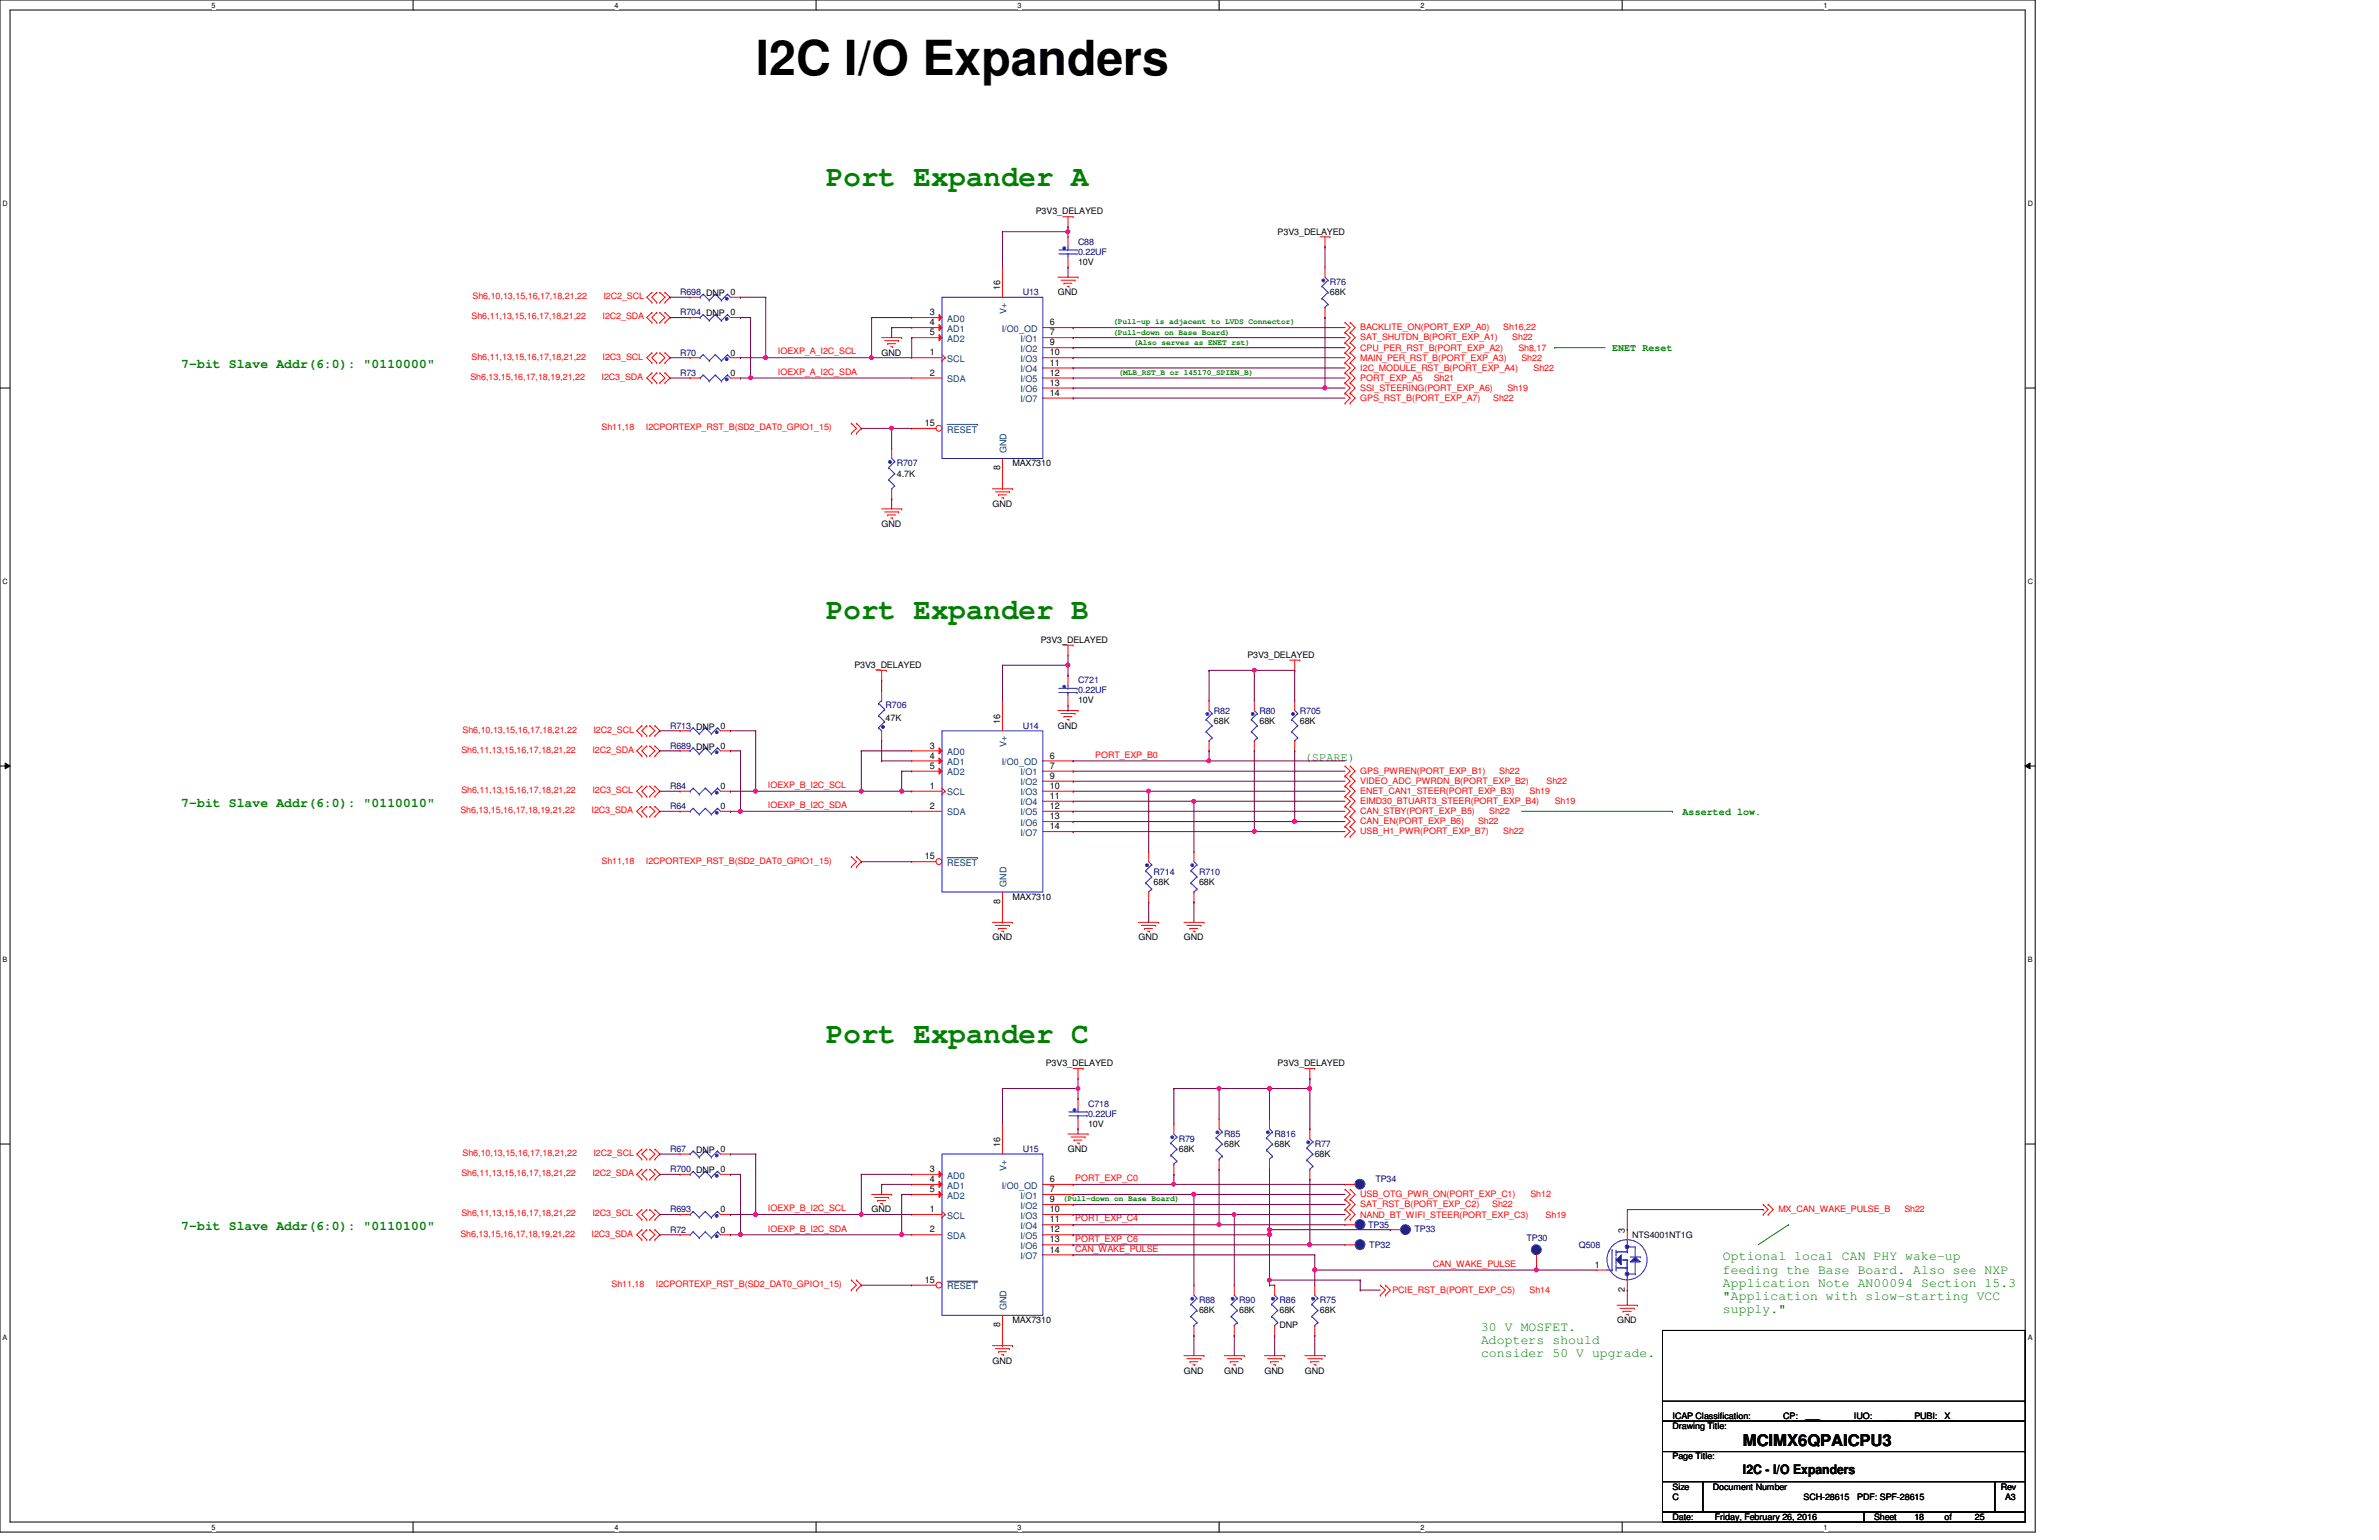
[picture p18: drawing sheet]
<svg xmlns="http://www.w3.org/2000/svg" width="432mm" height="279mm" viewBox="0 0 432 279" stroke-linecap="round" stroke-linejoin="round" font-family="sans-serif">
<defs><g id="words">
<text font-size="8.8" x="137.2" y="13.6">I2C I/O Expanders</text>
<g font-size="5.3" fill="#008000">
<text x="149.9" y="33.7">Port Expander A</text>
<text x="149.9" y="112.4">Port Expander B</text>
<text x="149.9" y="189.1">Port Expander C</text>
</g>
<text font-size="2.9" x="316.4" y="262.4">MCIMX6QPAICPU3</text>
<g font-size="2.4" fill="#008000">
<text x="32.9" y="66.8">7-bit Slave Addr(6:0): &quot;0110000&quot;</text>
<text x="32.9" y="146.4">7-bit Slave Addr(6:0): &quot;0110010&quot;</text>
<text x="32.9" y="223.2">7-bit Slave Addr(6:0): &quot;0110100&quot;</text>
<text x="312.7" y="228.7">Optional local CAN PHY wake-up</text>
<text x="312.7" y="231.1">feeding the Base Board. Also see NXP</text>
<text x="312.7" y="233.4">Application Note AN00094 Section 15.3</text>
<text x="312.7" y="235.8">&quot;Application with slow-starting VCC</text>
<text x="312.7" y="238.2">supply.&quot;</text>
<text x="268.8" y="241.5">30 V MOSFET.</text>
<text x="268.8" y="243.8">Adopters should</text>
<text x="268.8" y="246.2">consider 50 V upgrade.</text>
</g>
<text font-size="2.4" x="316.4" y="267.4">I2C - I/O Expanders</text>
<text font-size="2.2" fill="#008000" x="236.8" y="138">(SPARE)</text>
<g font-size="1.8" fill="#008000">
<text x="292.6" y="63.7">ENET Reset</text>
<text x="305.4" y="147.8">Asserted low.</text>
</g>
<g font-size="1.7">
<text x="181.5" y="52.7" transform="rotate(-90 181.5 52.7)">16</text>
<text x="168.8" y="57.2">3</text>
<text x="168.8" y="59">4</text>
<text x="190.5" y="59">6</text>
<text x="168.8" y="64.5">1</text>
<text x="168.8" y="60.8">5</text>
<text x="190.5" y="60.8">7</text>
<text x="190.5" y="62.7">9</text>
<text x="190.5" y="64.5">10</text>
<text x="168.8" y="68.2">2</text>
<text x="190.5" y="66.3">11</text>
<text x="190.5" y="68.2">12</text>
<text x="190.5" y="70">13</text>
<text x="190.5" y="71.8">14</text>
<text x="167.9" y="77.3">15</text>
<text x="181.5" y="85.3" transform="rotate(-90 181.5 85.3)">8</text>
<text x="181.5" y="131.3" transform="rotate(-90 181.5 131.3)">16</text>
<text x="168.8" y="135.8">3</text>
<text x="168.8" y="137.6">4</text>
<text x="190.5" y="137.6">6</text>
<text x="168.8" y="143.1">1</text>
<text x="168.8" y="139.5">5</text>
<text x="190.5" y="139.5">7</text>
<text x="190.5" y="141.3">9</text>
<text x="190.5" y="143.1">10</text>
<text x="168.8" y="146.8">2</text>
<text x="190.5" y="144.9">11</text>
<text x="190.5" y="146.8">12</text>
<text x="190.5" y="148.6">13</text>
<text x="167.9" y="155.9">15</text>
<text x="190.5" y="150.5">14</text>
<text x="181.5" y="164" transform="rotate(-90 181.5 164)">8</text>
<text x="181.5" y="208.1" transform="rotate(-90 181.5 208.1)">16</text>
<text x="168.8" y="212.6">3</text>
<text x="168.8" y="214.5">4</text>
<text x="190.5" y="214.5">6</text>
<text x="168.8" y="219.9">1</text>
<text x="168.8" y="216.3">5</text>
<text x="190.5" y="216.3">7</text>
<text x="190.5" y="218.1">9</text>
<text x="190.5" y="219.9">10</text>
<text x="190.5" y="221.8">11</text>
<text x="168.8" y="223.6">2</text>
<text x="190.5" y="223.6">12</text>
<text x="190.5" y="225.4">13</text>
<text x="190.5" y="227.2">14</text>
<text x="294.9" y="223.6" transform="rotate(-90 294.9 223.6)">3</text>
<text x="167.9" y="232.7">15</text>
<text x="289.5" y="230">1</text>
<text x="294.9" y="234.4" transform="rotate(-90 294.9 234.4)">2</text>
<text x="181.5" y="240.8" transform="rotate(-90 181.5 240.8)">8</text>
</g>
<g font-size="1.7" fill="#004080">
<text x="171.9" y="58.4">AD0</text>
<text x="182.7" y="56.9" transform="rotate(-90 182.7 56.9)">V+</text>
<text x="171.9" y="65.7">SCL</text>
<text x="171.9" y="60.2">AD1</text>
<text x="171.9" y="62">AD2</text>
<text x="181.8" y="60.2">I/O0_OD</text>
<text x="185.2" y="62">I/O1</text>
<text x="185.2" y="63.8">I/O2</text>
<text x="185.2" y="65.7">I/O3</text>
<text x="171.9" y="69.3">SDA</text>
<text x="185.2" y="67.5">I/O4</text>
<text x="185.2" y="69.3">I/O5</text>
<text x="185.2" y="71.2">I/O6</text>
<text x="185.2" y="73">I/O7</text>
<text x="171.9" y="78.5">RESET</text>
<text x="182.7" y="82.3" transform="rotate(-90 182.7 82.3)">GND</text>
<text x="171.9" y="137">AD0</text>
<text x="182.7" y="135.6" transform="rotate(-90 182.7 135.6)">V+</text>
<text x="171.9" y="138.8">AD1</text>
<text x="171.9" y="140.7">AD2</text>
<text x="181.8" y="138.8">I/O0_OD</text>
<text x="185.2" y="140.7">I/O1</text>
<text x="185.2" y="142.5">I/O2</text>
<text x="171.9" y="144.3">SCL</text>
<text x="171.9" y="148">SDA</text>
<text x="185.2" y="144.3">I/O3</text>
<text x="185.2" y="146.1">I/O4</text>
<text x="185.2" y="148">I/O5</text>
<text x="185.2" y="149.8">I/O6</text>
<text x="185.2" y="151.6">I/O7</text>
<text x="171.9" y="157.1">RESET</text>
<text x="182.7" y="160.9" transform="rotate(-90 182.7 160.9)">GND</text>
<text x="171.9" y="213.8">AD0</text>
<text x="171.9" y="215.6">AD1</text>
<text x="181.8" y="215.6">I/O0_OD</text>
<text x="182.7" y="212.4" transform="rotate(-90 182.7 212.4)">V+</text>
<text x="171.9" y="221.1">SCL</text>
<text x="171.9" y="217.5">AD2</text>
<text x="185.2" y="217.5">I/O1</text>
<text x="185.2" y="219.3">I/O2</text>
<text x="185.2" y="221.1">I/O3</text>
<text x="171.9" y="224.8">SDA</text>
<text x="185.2" y="223">I/O4</text>
<text x="185.2" y="224.8">I/O5</text>
<text x="185.2" y="226.6">I/O6</text>
<text x="171.9" y="233.9">RESET</text>
<text x="185.2" y="228.4">I/O7</text>
<text x="182.7" y="237.7" transform="rotate(-90 182.7 237.7)">GND</text>
</g>
<g font-size="1.6">
<text x="188" y="38.9">P3V3_DELAYED</text>
<text x="231.9" y="42.6">P3V3_DELAYED</text>
<text x="192" y="53.6">GND</text>
<text x="195.7" y="48">10V</text>
<text x="241.4" y="53.6">68K</text>
<text x="132.6" y="64.5">0</text>
<text x="160" y="64.5">GND</text>
<text x="132.6" y="68.2">0</text>
<text x="162.8" y="86.5">4.7K</text>
<text x="183.8" y="84.6">MAX7310</text>
<text x="160" y="95.6">GND</text>
<text x="180.1" y="91.9">GND</text>
<text x="188.9" y="116.6">P3V3_DELAYED</text>
<text x="226.4" y="119.4">P3V3_DELAYED</text>
<text x="155.1" y="121.2">P3V3_DELAYED</text>
<text x="160.7" y="130.7">47K</text>
<text x="195.7" y="127.6">10V</text>
<text x="220.3" y="131.3">68K</text>
<text x="228.6" y="131.3">68K</text>
<text x="235.9" y="131.3">68K</text>
<text x="192" y="132.2">GND</text>
<text x="130.8" y="143.2">0</text>
<text x="130.8" y="146.8">0</text>
<text x="209.4" y="160.5">68K</text>
<text x="217.6" y="160.5">68K</text>
<text x="183.8" y="163.3">MAX7310</text>
<text x="180.1" y="170.6">GND</text>
<text x="206.6" y="170.6">GND</text>
<text x="214.9" y="170.6">GND</text>
<text x="189.8" y="193.5">P3V3_DELAYED</text>
<text x="231.9" y="193.5">P3V3_DELAYED</text>
<text x="126.4" y="209.2">DNP 0</text>
<text x="193.8" y="209">GND</text>
<text x="197.5" y="204.4">10V</text>
<text x="214" y="209">68K</text>
<text x="222.2" y="208.1">68K</text>
<text x="231.4" y="208.1">68K</text>
<text x="238.6" y="209.9">68K</text>
<text x="130.8" y="220">0</text>
<text x="158.2" y="220">GND</text>
<text x="130.8" y="223.6">0</text>
<text x="296.2" y="224.5">NTS4001NT1G</text>
<text x="217.6" y="238.3">68K</text>
<text x="224.9" y="238.3">68K</text>
<text x="232.2" y="238.3">68K</text>
<text x="239.6" y="238.3">68K</text>
<text x="183.8" y="240.1">MAX7310</text>
<text x="232.2" y="241">DNP</text>
<text x="293.5" y="240.1">GND</text>
<text x="180.1" y="247.4">GND</text>
<text x="214.9" y="249.2">GND</text>
<text x="222.2" y="249.2">GND</text>
<text x="229.5" y="249.2">GND</text>
<text x="236.8" y="249.2">GND</text>
<text x="303.6" y="257.5">ICAP Classification:</text>
<text x="323.7" y="257.5">CP:</text>
<text x="327.7" y="257.3">___</text>
<text x="336.5" y="257.5">IUO:</text>
<text x="342" y="257.5">___</text>
<text x="347.5" y="257.5">PUBI: _X_</text>
<text x="303.6" y="259.3">Drawing Title:</text>
<text x="303.6" y="264.8">Page Title:</text>
<text x="303.6" y="270.3">Size</text>
<text x="303.6" y="275.8">Date:</text>
<text x="303.6" y="272.1">C</text>
<text x="310.9" y="270.3">Document Number</text>
<text x="311.2" y="275.8">Friday, February 26, 2016</text>
<text x="327.4" y="272.1">SCH-28615</text>
<text x="337.1" y="272.1">PDF: SPF-28615</text>
<text x="340.1" y="275.8">Sheet</text>
<text x="347.5" y="275.8">18</text>
<text x="352.9" y="275.8">of</text>
<text x="358.4" y="275.8">25</text>
<text x="363.2" y="270.3">Rev</text>
<text x="363.9" y="272.1">A3</text>
</g>
<g font-size="1.6" fill="#000080">
<text x="195.7" y="44.4">C88</text>
<text x="195.7" y="46.2">0.22UF</text>
<text x="123.4" y="53.6">R698 DNP 0</text>
<text x="185.6" y="53.6">U13</text>
<text x="241.4" y="51.7">R76</text>
<text x="123.4" y="57.2">R704 DNP 0</text>
<text x="123.4" y="64.5">R70</text>
<text x="123.4" y="68.2">R73</text>
<text x="162.8" y="84.6">R707</text>
<text x="195.7" y="124">C721</text>
<text x="195.7" y="125.8">0.22UF</text>
<text x="160.7" y="128.5">R706</text>
<text x="220.3" y="129.5">R82</text>
<text x="228.6" y="129.5">R80</text>
<text x="235.9" y="129.5">R705</text>
<text x="121.6" y="135.8">R689 DNP 0</text>
<text x="121.6" y="132.2">R713 DNP 0</text>
<text x="185.6" y="132.2">U14</text>
<text x="121.6" y="143.2">R84</text>
<text x="121.6" y="146.8">R64</text>
<text x="209.4" y="158.7">R714</text>
<text x="217.6" y="158.7">R710</text>
<text x="197.5" y="200.8">C718</text>
<text x="197.5" y="202.6">0.22UF</text>
<text x="121.6" y="209">R67</text>
<text x="185.6" y="209">U15</text>
<text x="214" y="207.2">R79</text>
<text x="222.2" y="206.2">R85</text>
<text x="231.4" y="206.2">R816</text>
<text x="238.6" y="208.1">R77</text>
<text x="121.6" y="212.6">R700 DNP 0</text>
<text x="249.6" y="214.5">TP34</text>
<text x="121.6" y="220">R693</text>
<text x="121.6" y="223.6">R72</text>
<text x="248.3" y="222.7">TP35</text>
<text x="248.5" y="226.4">TP32</text>
<text x="256.8" y="223.4">TP33</text>
<text x="277.1" y="225.1">TP30</text>
<text x="286.6" y="226.4">Q508</text>
<text x="217.6" y="236.4">R88</text>
<text x="224.9" y="236.4">R90</text>
<text x="232.2" y="236.4">R86</text>
<text x="239.6" y="236.4">R75</text>
</g>
<g font-size="1.6" fill="#f00">
<text x="85.6" y="58">Sh6,11,13,15,16,17,18,21,22</text>
<text x="85.8" y="54.3">Sh6,10,13,15,16,17,18,21,22</text>
<text x="109.3" y="58">I2C2_SDA</text>
<text x="109.5" y="54.3">I2C2_SCL</text>
<text x="246.9" y="59.9">BACKLITE_ON(PORT_EXP_A0)</text>
<text x="272.8" y="59.9">Sh16,22</text>
<text x="85.6" y="65.2">Sh6,11,13,15,16,17,18,21,22</text>
<text x="109.3" y="65.2">I2C3_SCL</text>
<text x="141.2" y="64.3">IOEXP_A_I2C_SCL</text>
<text x="246.9" y="61.8">SAT_SHUTDN_B(PORT_EXP_A1)</text>
<text x="246.9" y="63.6">CPU_PER_RST_B(PORT_EXP_A2)</text>
<text x="246.9" y="65.4">MAIN_PER_RST_B(PORT_EXP_A3)</text>
<text x="274.5" y="61.8">Sh22</text>
<text x="275.6" y="63.6">Sh8,17</text>
<text x="276.1" y="65.4">Sh22</text>
<text x="85.4" y="68.9">Sh6,13,15,16,17,18,19,21,22</text>
<text x="109.2" y="68.9">I2C3_SDA</text>
<text x="141.2" y="68">IOEXP_A_I2C_SDA</text>
<text x="246.9" y="69.1">PORT_EXP_A5</text>
<text x="246.9" y="70.9">SSI_STEERING(PORT_EXP_A6)</text>
<text x="246.9" y="67.3">I2C_MODULE_RST_B(PORT_EXP_A4)</text>
<text x="260.2" y="69.1">Sh21</text>
<text x="273.6" y="70.9">Sh19</text>
<text x="278.3" y="67.3">Sh22</text>
<text x="246.9" y="72.8">GPS_RST_B(PORT_EXP_A7)</text>
<text x="271" y="72.8">Sh22</text>
<text x="109.2" y="78.1">Sh11,18</text>
<text x="117.2" y="78.1">I2CPORTEXP_RST_B(SD2_DAT0_GPIO1_15)</text>
<text x="83.7" y="136.6">Sh6,11,13,15,16,17,18,21,22</text>
<text x="83.9" y="132.9">Sh6,10,13,15,16,17,18,21,22</text>
<text x="107.5" y="136.6">I2C2_SDA</text>
<text x="107.7" y="132.9">I2C2_SCL</text>
<text x="198.8" y="137.5">PORT_EXP_B0</text>
<text x="83.7" y="143.9">Sh6,11,13,15,16,17,18,21,22</text>
<text x="107.5" y="143.9">I2C3_SCL</text>
<text x="139.4" y="143">IOEXP_B_I2C_SCL</text>
<text x="246.9" y="140.4">GPS_PWREN(PORT_EXP_B1)</text>
<text x="246.9" y="142.2">VIDEO_ADC_PWRDN_B(PORT_EXP_B2)</text>
<text x="272.1" y="140.4">Sh22</text>
<text x="280.7" y="142.2">Sh22</text>
<text x="83.6" y="147.5">Sh6,13,15,16,17,18,19,21,22</text>
<text x="107.4" y="147.5">I2C3_SDA</text>
<text x="139.4" y="146.6">IOEXP_B_I2C_SDA</text>
<text x="246.9" y="144.1">ENET_CAN1_STEER(PORT_EXP_B3)</text>
<text x="246.9" y="145.9">EIMD30_BTUART3_STEER(PORT_EXP_B4)</text>
<text x="246.9" y="147.7">CAN_STBY(PORT_EXP_B5)</text>
<text x="246.9" y="149.6">CAN_EN(PORT_EXP_B6)</text>
<text x="268.3" y="149.6">Sh22</text>
<text x="270.3" y="147.7">Sh22</text>
<text x="277.6" y="144.1">Sh19</text>
<text x="282.2" y="145.9">Sh19</text>
<text x="246.9" y="151.4">USB_H1_PWR(PORT_EXP_B7)</text>
<text x="272.8" y="151.4">Sh22</text>
<text x="109.2" y="156.7">Sh11,18</text>
<text x="117.2" y="156.7">I2CPORTEXP_RST_B(SD2_DAT0_GPIO1_15)</text>
<text x="83.9" y="209.7">Sh6,10,13,15,16,17,18,21,22</text>
<text x="107.7" y="209.7">I2C2_SCL</text>
<text x="83.7" y="213.4">Sh6,11,13,15,16,17,18,21,22</text>
<text x="107.5" y="213.4">I2C2_SDA</text>
<text x="195.2" y="214.3">PORT_EXP_C0</text>
<text x="83.7" y="220.7">Sh6,11,13,15,16,17,18,21,22</text>
<text x="107.5" y="220.7">I2C3_SCL</text>
<text x="139.4" y="219.8">IOEXP_B_I2C_SCL</text>
<text x="195.2" y="221.6">PORT_EXP_C4</text>
<text x="246.9" y="217.2">USB_OTG_PWR_ON(PORT_EXP_C1)</text>
<text x="246.9" y="219.1">SAT_RST_B(PORT_EXP_C2)</text>
<text x="246.9" y="220.9">NAND_BT_WIFI_STEER(PORT_EXP_C3)</text>
<text x="270.8" y="219.1">Sh22</text>
<text x="277.8" y="217.2">Sh12</text>
<text x="280.5" y="220.9">Sh19</text>
<text x="322.8" y="220">MX_CAN_WAKE_PULSE_B</text>
<text x="345.7" y="220">Sh22</text>
<text x="83.6" y="224.4">Sh6,13,15,16,17,18,19,21,22</text>
<text x="107.4" y="224.4">I2C3_SDA</text>
<text x="139.4" y="223.4">IOEXP_B_I2C_SDA</text>
<text x="195.2" y="225.3">PORT_EXP_C6</text>
<text x="195.2" y="227.1">CAN_WAKE_PULSE</text>
<text x="111" y="233.5">Sh11,18</text>
<text x="119" y="233.5">I2CPORTEXP_RST_B(SD2_DAT0_GPIO1_15)</text>
<text x="260.1" y="229.8">CAN_WAKE_PULSE</text>
<text x="252.7" y="234.6">PCIE_RST_B(PORT_EXP_C5)</text>
<text x="277.6" y="234.6">Sh14</text>
</g>
<g font-size="1.4" fill="#008000">
<text x="202.1" y="58.8">(Pull-up is adjacent to LVDS Connector)</text>
<text x="202.1" y="60.7">(Pull-down on Base Board)</text>
<text x="205.7" y="62.6">(Also serves as ENET rst)</text>
<text x="203" y="68.1">(MLB_RST_B or 145170_SPIEN_B)</text>
<text x="192.9" y="217.8">(Pull-down on Base Board)</text>
</g>
<g font-size="1.3">
<text x="38.4" y="1.4">5</text>
<text x="111.5" y="1.4">4</text>
<text x="184.7" y="1.4">3</text>
<text x="257.9" y="1.4">2</text>
<text x="331" y="1.4">1</text>
<text x=".5" y="37.3">D</text>
<text x="368" y="37.3">D</text>
<text x=".5" y="105.9">C</text>
<text x="368" y="105.9">C</text>
<text x=".5" y="174.5">B</text>
<text x="368" y="174.5">B</text>
<text x=".5" y="243">A</text>
<text x="368" y="243">A</text>
<text x="38.4" y="277.5">5</text>
<text x="111.5" y="277.5">4</text>
<text x="184.7" y="277.5">3</text>
<text x="257.9" y="277.5">2</text>
<text x="331" y="277.5">1</text>
</g>
</g></defs>
<path d="M0 0h369.4v278h-369.4zM1.8 1.8h365.8v274.3h-365.8z" fill="none" stroke="#000" stroke-width=".18"/>
<g fill="#fff">
<path d="M38.4 .2h.7v1.5h-.7z"/>
<path d="M38.4 276.4h.7v1.4h-.7z"/>
</g>
<path d="M75 0v1.8M75 276.1v1.9" fill="none" stroke="#000" stroke-width=".18"/>
<g fill="#fff">
<path d="M111.5 .2h.8v1.5h-.8z"/>
<path d="M111.5 276.4h.8v1.4h-.8z"/>
</g>
<path d="M148.1 0v1.8M148.1 276.1v1.9" fill="none" stroke="#000" stroke-width=".18"/>
<g fill="#fff">
<path d="M184.7 .2h.7v1.5h-.7z"/>
<path d="M184.7 276.4h.7v1.4h-.7z"/>
</g>
<path d="M221.3 0v1.8M221.3 276.1v1.9" fill="none" stroke="#000" stroke-width=".18"/>
<g fill="#fff">
<path d="M257.9 .2h.7v1.5h-.7z"/>
<path d="M257.9 276.4h.7v1.4h-.7z"/>
</g>
<path d="M294.4 0v1.8M294.4 276.1v1.9" fill="none" stroke="#000" stroke-width=".18"/>
<g fill="#fff">
<path d="M331 .2h.7v1.5h-.7z"/>
<path d="M331 276.4h.7v1.4h-.7z"/>
<path d="M.5 36.1h.9v1.5h-.9z"/>
<path d="M368 36.1h1v1.5h-1z"/>
<path d="M.5 104.7h.9v1.5h-.9z"/>
<path d="M368 104.7h1v1.5h-1z"/>
</g>
<path d="M0 70.4h1.8M367.6 70.4h1.8" fill="none" stroke="#000" stroke-width=".18"/>
<g fill="#fff">
<path d="M.5 173.3h.8v1.5h-.8z"/>
<path d="M368 173.3h.9v1.5h-.9z"/>
</g>
<path d="M0 139h1.8M.9 138.4l.9 .6-.9 .5zM367.6 139l.9-.6v1.1zM367.6 139h1.8" fill="none" stroke="#000" stroke-width=".18"/>
<path d="M.9 138.4l.9 .6-.9 .5zM367.6 139l.9-.6v1.1z" fill="#000"/>
<g fill="#fff">
<path d="M.5 241.9h.8v1.4h-.8z"/>
<path d="M368 241.9h.9v1.4h-.9z"/>
</g>
<path d="M0 207.6h1.8M367.6 207.6h1.8M301.8 257.9h65.8v5.5h-65.8zM301.8 241.4h65.8v16.5h-65.8zM301.8 254.2h65.8M367.6 254.2h.1M301.8 263.4h65.8v5.4h-65.8zM301.8 268.8h7.3v5.5h-7.3zM301.8 274.3h36.5v1.8h-36.5zM309.1 268.8h53v5.5h-53zM338.3 274.3h29.3v1.8h-29.3zM362.1 268.8h5.5v5.5h-5.5z" fill="none" stroke="#000" stroke-width=".18"/>
<path d="M282.2 63.1h.1M282.2 63.1h9.1M276.1 147.2h27.5M303.6 147.2h.1M324.6 222.2h.1M324.6 222.2l-5.5 3.6" fill="none" stroke="#008000" stroke-width=".18"/>
<g fill="none" stroke="#f00" stroke-width=".18">
<path d="M192.9 39.3h1.9M193.8 39.3v1.8M194.8 39.3h.1M118.3 53h.1M118.3 54.9h.1M118.3 56.7h.1M118.3 58.5h.1M118.3 53l-.9 .9 .9 1M118.3 56.7l-.9 .9 .9 .9M119.2 54.9h.1M119.2 53h.1M119.2 58.5h.1"/>
<path d="M119.2 56.7h.1M119.2 53l-.9 .9 .9 1M119.2 56.7l-.9 .9 .9 .9M119.8 54.9h.1M119.8 53h.1M119.8 58.5h.1M119.8 56.7h.1M119.8 53l.9 .9-.9 1M119.8 56.7l.9 .9-.9 .9M120.7 53h.1M120.7 54.9h.1M120.7 56.7h.1"/>
<path d="M120.7 58.5h.1M120.7 53l.9 .9-.9 1M120.7 56.7l.9 .9-.9 .9M192 50.3h3.7M192.6 50.8h2.5M193.1 51.4h.1M193.1 51.4h1.5M193.7 51.9h.3M193.8 41.1h.1M194 51.9h.1M195.1 50.8h.1M195.7 50.3h.1"/>
<path d="M239.6 43h1.8M240.5 44.8h.1M240.5 43v1.8M241.4 43h.1M244.1 58.5h.1M244.1 58.5l1 .9-1 .9M245.1 58.5h.1M245.1 58.5l.9 .9-.9 .9M118.3 67.6h.1M118.3 69.5h.1M118.3 64h.1M118.3 65.8h.1"/>
<path d="M118.3 67.6l-.9 1 .9 .9M118.3 64l-.9 .9 .9 .9M119.2 69.5h.1M119.2 67.6h.1M119.2 65.8h.1M119.2 64h.1M119.2 67.6l-.9 1 .9 .9M119.2 64l-.9 .9 .9 .9M119.8 69.5h.1M119.8 67.6h.1M119.8 65.8h.1M119.8 64h.1"/>
<path d="M119.8 67.6l.9 1-.9 .9M119.8 64l.9 .9-.9 .9M120.7 67.6h.1M120.7 69.5h.1M120.7 64h.1M120.7 65.8h.1M120.7 67.6l.9 1-.9 .9M120.7 64l.9 .9-.9 .9M154.5 76.8h.1M154.5 78.6h.1M154.5 76.8l.9 .9-.9 .9M155.4 78.6h.1"/>
<path d="M155.4 76.8h.1M155.4 76.8l.9 .9-.9 .9M160 61.3h3.7M160.6 61.8h2.5M161.1 62.4h.1M161.1 62.4h1.5M161.7 62.9h.3M162 62.9h.1M163.1 61.8h.1M163.7 61.3h.1M244.1 60.3h.1M244.1 62.2h.1"/>
<path d="M244.1 64h.1M244.1 65.8h.1M244.1 69.5h.1M244.1 67.6h.1M244.1 71.3h.1M244.1 73.2h.1M244.1 60.3l1 1-1 .9M244.1 62.2l1 .9-1 .9M244.1 64l1 .9-1 .9M244.1 67.6l1 1-1 .9M244.1 69.5l1 .9-1 .9M244.1 71.3l1 .9-1 1"/>
<path d="M244.1 65.8l1 1-1 .8M245.1 60.3h.1M245.1 62.2h.1M245.1 64h.1M245.1 65.8h.1M245.1 67.6h.1M245.1 69.5h.1M245.1 71.3h.1M245.1 73.2h.1M245.1 60.3l.9 1-.9 .9M245.1 62.2l.9 .9-.9 .9M245.1 64l.9 .9-.9 .9"/>
<path d="M245.1 67.6l.9 1-.9 .9M245.1 69.5l.9 .9-.9 .9M245.1 71.3l.9 .9-.9 1M245.1 65.8l.9 1-.9 .8M160 92.3h3.7M160.6 92.9h2.5M161.1 93.4h.1M161.1 93.4h1.5M161.7 94h.3M162 94h.1M163.1 92.9h.1M163.7 92.3h.1"/>
<path d="M180.1 88.7h3.7M180.7 89.2h2.5M181.2 89.8h.1M181.2 89.8h1.5M181.8 90.3h.4M182.2 90.3h.1M183.2 89.2h.1M183.8 88.7h.1M192.9 117.1h1.9M193.8 118.9h.1M193.8 117.1v1.8M194.8 117.1h.1"/>
<path d="M234.1 119.8h1.8M235 119.8v1.8M235.9 119.8h.1M116.5 131.7h.1M116.5 133.5h.1M116.5 135.3h.1M116.5 137.2h.1M116.5 131.7l-.9 .9 .9 .9M116.5 135.3l-.9 .9 .9 1M117.4 133.5h.1M117.4 131.7h.1M117.4 137.2h.1"/>
<path d="M117.4 135.3h.1M117.4 131.7l-.9 .9 .9 .9M117.4 135.3l-.9 .9 .9 1M117.9 133.5h.1M117.9 131.7h.1M117.9 137.2h.1M117.9 135.3h.1M117.9 131.7l1 .9-1 .9M117.9 135.3l1 .9-1 1M118.9 131.7h.1M118.9 133.5h.1M118.9 135.3h.1"/>
<path d="M118.9 137.2h.1M118.9 131.7l.9 .9-.9 .9M118.9 135.3l.9 .9-.9 1M159.1 121.6h1.8M160 123.4h.1M160 121.6v1.8M160.9 121.6h.1M192 128.9h3.7M192.6 129.5h2.5M193.1 130h.1M193.1 130h1.5M193.7 130.6h.3"/>
<path d="M194 130.6h.1M195.1 129.5h.1M195.7 128.9h.1M235 121.6h.1M244.1 139h.1M244.1 139l1 .9-1 .9M245.1 139h.1M245.1 139l.9 .9-.9 .9M116.5 146.3h.1M116.5 148.1h.1M116.5 142.6h.1M116.5 144.5h.1"/>
<path d="M116.5 146.3l-.9 .9 .9 .9M116.5 142.6l-.9 1 .9 .9M117.4 148.1h.1M117.4 146.3h.1M117.4 144.5h.1M117.4 142.6h.1M117.4 146.3l-.9 .9 .9 .9M117.4 142.6l-.9 1 .9 .9M117.9 148.1h.1M117.9 146.3h.1M117.9 144.5h.1M117.9 142.6h.1"/>
<path d="M117.9 146.3l1 .9-1 .9M117.9 142.6l1 1-1 .9M118.9 146.3h.1M118.9 148.1h.1M118.9 142.6h.1M118.9 144.5h.1M118.9 146.3l.9 .9-.9 .9M118.9 142.6l.9 1-.9 .9M154.5 155.4h.1M154.5 157.3h.1M154.5 155.4l.9 .9-.9 1M155.4 157.3h.1"/>
<path d="M155.4 155.4h.1M155.4 155.4l.9 .9-.9 1M244.1 140.8h.1M244.1 142.6h.1M244.1 144.5h.1M244.1 146.3h.1M244.1 148.1h.1M244.1 149.9h.1M244.1 151.8h.1M244.1 140.8l1 .9-1 .9M244.1 142.6l1 1-1 .9M244.1 144.5l1 .9-1 .9"/>
<path d="M244.1 146.3l1 .9-1 .9M244.1 148.1l1 1-1 .8M244.1 149.9l1 1-1 .9M245.1 140.8h.1M245.1 142.6h.1M245.1 144.5h.1M245.1 146.3h.1M245.1 148.1h.1M245.1 149.9h.1M245.1 151.8h.1M245.1 140.8l.9 .9-.9 .9M245.1 142.6l.9 1-.9 .9"/>
<path d="M245.1 144.5l.9 .9-.9 .9M245.1 146.3l.9 .9-.9 .9M245.1 148.1l.9 1-.9 .8M245.1 149.9l.9 1-.9 .9M180.1 167.3h3.7M180.7 167.9h2.5M181.2 168.4h.1M181.2 168.4h1.5M181.8 169h.4M182.2 169h.1M183.2 167.9h.1M183.8 167.3h.1"/>
<path d="M206.6 167.3h3.7M207.2 167.9h2.6M207.7 168.4h.1M207.7 168.4h1.5M208.3 169h.4M208.7 169h.1M209.8 167.9h.1M210.3 167.3h.1M214.9 167.3h3.6M215.4 167.9h2.6M216 168.4h.1M216 168.4h1.4"/>
<path d="M216.5 169h.4M216.9 169h.1M218 167.9h.1M218.5 167.3h.1M194.8 193.8h1.8M195.7 195.7h.1M195.7 193.8v1.9M196.6 193.8h.1M236.8 193.8h1.8M237.7 195.7h.1M237.7 193.8v1.9M238.6 193.8h.1"/>
<path d="M116.5 219.5h.1M116.5 208.5h.1M116.5 210.3h.1M116.5 212.1h.1M116.5 214h.1M116.5 219.5l-.9 .8 .9 1M116.5 208.5l-.9 .9 .9 .9M116.5 212.1l-.9 1 .9 .9M117.4 219.5h.1M117.4 210.3h.1M117.4 208.5h.1M117.4 214h.1"/>
<path d="M117.4 212.1h.1M117.4 219.5l-.9 .8 .9 1M117.4 208.5l-.9 .9 .9 .9M117.4 212.1l-.9 1 .9 .9M117.9 219.5h.1M117.9 210.3h.1M117.9 208.5h.1M117.9 214h.1M117.9 212.1h.1M117.9 219.5l1 .8-1 1M117.9 208.5l1 .9-1 .9M117.9 212.1l1 1-1 .9"/>
<path d="M118.9 219.5h.1M118.9 208.5h.1M118.9 210.3h.1M118.9 212.1h.1M118.9 214h.1M118.9 219.5l.9 .8-.9 1M118.9 208.5l.9 .9-.9 .9M118.9 212.1l.9 1-.9 .9M158.2 216.7h3.6M158.7 217.3h2.6M159.3 217.8h.1M159.3 217.8h1.4"/>
<path d="M159.8 218.4h.4M160.2 218.4h.1M161.3 217.3h.1M161.8 216.7h.1M193.8 205.7h3.7M194.4 206.3h2.5M194.9 206.8h.1M194.9 206.8h1.5M195.5 207.4h.4M195.9 207.4h.1M196.9 206.3h.1M197.5 205.7h.1"/>
<path d="M244.1 217.6h.1M244.1 215.8h.1M244.1 219.5h.1M244.1 215.8l1 .9-1 .9M244.1 217.6l1 .9-1 1M244.1 219.5l1 .8-1 1M245.1 215.8h.1M245.1 217.6h.1M245.1 219.5h.1M245.1 215.8l.9 .9-.9 .9M245.1 217.6l.9 .9-.9 1M245.1 219.5l.9 .8-.9 1"/>
<path d="M320 218.5h.1M320 218.5l.9 1-.9 .8M320.9 218.5h.1M320.9 218.5l1 1-1 .8M116.5 223.1h.1M116.5 224.9h.1M116.5 221.3h.1M116.5 223.1l-.9 .9 .9 .9M117.4 224.9h.1M117.4 223.1h.1M117.4 221.3h.1M117.4 223.1l-.9 .9 .9 .9"/>
<path d="M117.9 224.9h.1M117.9 223.1h.1M117.9 221.3h.1M117.9 223.1l1 .9-1 .9M118.9 223.1h.1M118.9 224.9h.1M118.9 221.3h.1M118.9 223.1l.9 .9-.9 .9M154.5 232.2h.1M154.5 234.1h.1M154.5 232.2l.9 1-.9 .9M155.4 234.1h.1"/>
<path d="M155.4 232.2h.1M155.4 232.2l.9 1-.9 .9M244.1 221.3h.1M245.1 221.3h.1M250.5 235h.1M250.5 233.2h.1M250.5 233.2l1 .9-1 .9M251.5 233.2h.1M251.5 235h.1M251.5 233.2l.8 .9-.8 .9M293.5 236.8h3.7M294 237.4h2.6"/>
<path d="M294.6 237.9h.1M294.6 237.9h1.5M295.1 238.5h.4M295.5 238.5h.1M296.6 237.4h.1M297.2 236.8h.1M320 220.3h.1M320.9 220.3h.1M180.1 244.1h3.7M180.7 244.7h2.5M181.2 245.2h.1M181.2 245.2h1.5"/>
<path d="M181.8 245.8h.4M182.2 245.8h.1M183.2 244.7h.1M183.8 244.1h.1M214.9 246h3.6M215.4 246.5h2.6M216 247.1h.1M216 247.1h1.4M216.5 247.6h.4M216.9 247.6h.1M218 246.5h.1M218.5 246h.1"/>
<path d="M222.2 246h3.6M222.8 246.5h2.5M223.3 247.1h.1M223.3 247.1h1.4M223.8 247.6h.4M224.2 247.6h.1M225.3 246.5h.1M225.8 246h.1M229.5 246h3.7M230 246.5h2.6M230.6 247.1h.1M230.6 247.1h1.5"/>
<path d="M231.1 247.6h.4M231.5 247.6h.1M232.6 246.5h.1M233.2 246h.1M236.8 246h3.7M237.4 246.5h2.5M237.9 247.1h.1M237.9 247.1h1.5M238.5 247.6h.3M238.8 247.6h.1M239.9 246.5h.1M240.5 246h.1"/>
</g>
<path d="M127.1 53.9h.1M127.6 53.4h.1M127.6 53.4l1.1 1.1M127.6 53.4l-.5 .5M128.7 54.5h.1M129.8 53.4h.1M129.8 53.4l1.1 1.1M129.8 53.4l-1.1 1.1M130.9 54.5h.1M132 53.4h.1M132 53.4l.6 .5M132 53.4l-1.1 1.1" fill="none" stroke="#00f" stroke-width=".18"/>
<circle cx="131.9" cy="54.2" r=".26" fill="#00f"/>
<g fill="none" stroke="#00f" stroke-width=".18">
<path d="M216.2 236.6h.1M216.2 238.8h.1M216.2 236.6l1.1 1.1M216.2 238.8l1.1 1.1M216.7 235l.6 .5M217.3 235.5h.1M217.3 237.7h.1M217.3 239.9h.1M217.3 235.5l-1.1 1.1M217.3 237.7l-1.1 1.1M217.3 239.9l-.6 .6M216.7 240.5h.1"/>
<circle cx="131.9" cy="54.2" r=".26"/>
</g>
<path d="M125.3 53.9h.1M125.3 53.9h1.8M132.6 53.9h1.8M134.4 53.9h.1" fill="none" stroke="#f00" stroke-width=".18"/>
<circle cx="216.4" cy="235.6" r=".26" fill="#00f"/>
<g fill="none" stroke="#00f" stroke-width=".18">
<path d="M171 132.6h18.3v29.2h-18.3z"/>
<circle cx="216.4" cy="235.6" r=".26"/>
</g>
<path d="M165.5 143.6h.1M165.5 147.2h.1M165.5 143.6h5.5M165.5 147.2h5.5M171 144.1h.1M171 143l.5 .6M171.5 143.6h.1M171.5 143.6l-.5 .5M216.7 233.2h.1M216.7 233.2v1.8M216.7 242.3h.1M216.7 240.5v1.8" fill="none" stroke="#f00" stroke-width=".18"/>
<path d="M170.4 135.7l.6 .5-.6 .6z" fill="#f00"/>
<path d="M165.5 136.2h.1M165.5 136.2h5.5M170.4 135.7l.6 .5-.6 .6z" fill="none" stroke="#f00" stroke-width=".18"/>
<path d="M170.4 137.5l.6 .5-.6 .6z" fill="#f00"/>
<path d="M165.5 138h.1M165.5 138h5.5M170.4 137.5l.6 .5-.6 .6z" fill="none" stroke="#f00" stroke-width=".18"/>
<path d="M170.4 139.4l.6 .5-.6 .6z" fill="#f00"/>
<g fill="none" stroke="#f00" stroke-width=".18">
<path d="M165.5 139.9h.1M165.5 139.9h5.5M170.4 139.4l.6 .5-.6 .6zM189.3 139.9h5.5M189.3 138h5.5M194.8 138h.1M194.8 139.9h.1M189.3 141.7h5.5M189.3 143.6h5.5M189.3 145.4h5.5M189.3 147.2h5.5M189.3 149.1h5.5"/>
<path d="M189.3 150.9h5.5M194.8 141.7h.1M194.8 143.6h.1M194.8 145.4h.1M194.8 147.2h.1M194.8 149.1h.1M194.8 150.9h.1M181.9 167.3h.1M181.9 161.8v5.5"/>
</g>
<circle cx="170.4" cy="156.3" r=".54" fill="#fff"/>
<g fill="none" stroke="#f00" stroke-width=".18">
<path d="M181.9 127.1h.1M181.9 127.1v5.5M165.5 156.3h.1M165.5 156.3h4.4"/>
<circle cx="170.4" cy="156.3" r=".54"/>
</g>
<path d="M171.9 155.6h5.5M177.4 155.6h.1" fill="none" stroke="#004080" stroke-width=".18"/>
<path d="M207.9 158h.1M207.9 158l1.1 1.1M208.5 156.3l.5 .6M209 156.9h.1M209 159.1h.1M209 156.9l-1.1 1.1M209 159.1l-1.1 1.1M207.9 160.2h.1M207.9 160.2l1.1 1.1M208.5 161.8h.1M209 161.3h.1M209 161.3l-.5 .5" fill="none" stroke="#00f" stroke-width=".18"/>
<circle cx="208.2" cy="157" r=".26" fill="#00f"/>
<g fill="none" stroke="#00f" stroke-width=".18">
<path d="M171 209.4h18.3v29.2h-18.3z"/>
<circle cx="208.2" cy="157" r=".26"/>
</g>
<path d="M208.5 154.5h.1M208.5 154.5v1.8M208.5 163.7h.1M208.5 161.8v1.9M171 219.8l.5 .5M165.5 220.3h.1M165.5 224h.1M165.5 220.3h5.5M165.5 224h5.5M171 220.9h.1M171.5 220.3h.1M171.5 220.3l-.5 .6" fill="none" stroke="#f00" stroke-width=".18"/>
<path d="M170.4 212.5l.6 .6-.6 .5z" fill="#f00"/>
<path d="M165.5 213.1h.1M165.5 213.1h5.5M170.4 212.5l.6 .6-.6 .5z" fill="none" stroke="#f00" stroke-width=".18"/>
<path d="M170.4 214.3l.6 .6-.6 .5z" fill="#f00"/>
<path d="M165.5 214.9h.1M165.5 214.9h5.5M170.4 214.3l.6 .6-.6 .5z" fill="none" stroke="#f00" stroke-width=".18"/>
<path d="M170.4 216.2l.6 .5-.6 .6z" fill="#f00"/>
<g fill="none" stroke="#f00" stroke-width=".18">
<path d="M165.5 216.7h.1M165.5 216.7h5.5M170.4 216.2l.6 .5-.6 .6zM189.3 216.7h5.5M189.3 214.9h5.5M189.3 218.5h5.5M194.8 214.9h.1M194.8 216.7h.1M194.8 218.5h.1M181.9 238.6v5.5M189.3 220.3h5.5M189.3 222.2h5.5"/>
<path d="M189.3 224h5.5M189.3 225.8h5.5M189.3 227.7h5.5M194.8 220.3h.1M194.8 222.2h.1M194.8 224h.1M194.8 225.8h.1M194.8 227.7h.1M181.9 244.1h.1"/>
</g>
<circle cx="170.4" cy="233.1" r=".54" fill="#fff"/>
<g fill="none" stroke="#f00" stroke-width=".18">
<path d="M181.9 203.9h.1M181.9 203.9v5.5M165.5 233.2h.1M165.5 233.2h4.4"/>
<circle cx="170.4" cy="233.1" r=".54"/>
</g>
<path d="M171.9 232.5h5.5M177.4 232.5h.1" fill="none" stroke="#004080" stroke-width=".18"/>
<path d="M239.9 51.9h.1M239.9 54.1h.1M239.9 51.9l1.1 1.1M239.9 54.1l1.1 1.1M240.5 55.8h.1M240.5 50.3l.5 .5M241 50.8h.1M241 53h.1M241 55.2h.1M241 50.8l-1.1 1.1M241 53l-1.1 1.1M241 55.2l-.5 .6" fill="none" stroke="#00f" stroke-width=".18"/>
<circle cx="240.2" cy="50.9" r=".26" fill="#00f"/>
<circle cx="240.2" cy="50.9" r=".26" fill="none" stroke="#00f" stroke-width=".18"/>
<path d="M240.5 48.5h.1M240.5 57.6h.1M240.5 48.5v1.8M240.5 55.8v1.8" fill="none" stroke="#f00" stroke-width=".18"/>
<circle cx="246.8" cy="222.2" r=".89" fill="#00f"/>
<g fill="none" stroke="#00f" stroke-width=".18">
<path d="M125.3 143.6h.1M125.8 143h.1M125.8 143l1.1 1.1M125.8 143l-.5 .6M126.9 144.1h.1M128 143h.1M128 143l1.1 1.1M128 143l-1.1 1.1M129.1 144.1h.1M130.2 143h.1M130.2 143l.6 .6M130.2 143l-1.1 1.1"/>
<circle cx="246.8" cy="222.2" r=".89"/>
</g>
<path d="M244.1 222.2h.1M244.1 222.2h1.9" fill="none" stroke="#f00" stroke-width=".18"/>
<circle cx="130.1" cy="143.8" r=".26" fill="#00f"/>
<g fill="none" stroke="#00f" stroke-width=".18">
<path d="M220.7 206.5h.1M220.7 208.7h.1M220.7 206.5l1.1 1.1M220.7 208.7l1.1 1.1M221.3 210.3h.1M221.3 204.8l.5 .6M221.8 205.4h.1M221.8 207.6h.1M221.8 209.8h.1M221.8 205.4l-1.1 1.1M221.8 207.6l-1.1 1.1M221.8 209.8l-.5 .5"/>
<circle cx="130.1" cy="143.8" r=".26"/>
</g>
<path d="M123.4 143.6h.1M123.4 143.6h1.9M130.8 143.6h1.8M132.6 143.6h.1" fill="none" stroke="#f00" stroke-width=".18"/>
<circle cx="221" cy="205.4" r=".26" fill="#00f"/>
<g fill="none" stroke="#00f" stroke-width=".18">
<path d="M229.9 206.5h.1M229.9 208.7h.1M229.9 206.5l1.1 1.1M229.9 208.7l1.1 1.1M230.4 210.3h.1M230.4 204.8l.6 .6M231 205.4h.1M231 207.6h.1M231 209.8h.1M231 205.4l-1.1 1.1M231 207.6l-1.1 1.1M231 209.8l-.6 .5"/>
<circle cx="221" cy="205.4" r=".26"/>
</g>
<path d="M221.3 203h.1M221.3 212.1h.1M221.3 203v1.8M221.3 210.3v1.8" fill="none" stroke="#f00" stroke-width=".18"/>
<circle cx="230.1" cy="205.4" r=".26" fill="#00f"/>
<g fill="none" stroke="#00f" stroke-width=".18">
<path d="M192.2 46.1h3.3M192.2 45.3h3.3M193.8 46.1h.1M193.8 46.1v.5M195.5 46.1h.1M195.5 45.3h.1"/>
<circle cx="230.1" cy="205.4" r=".26"/>
</g>
<path d="M230.4 203h.1M230.4 212.1h.1M230.4 203v1.8M230.4 210.3v1.8" fill="none" stroke="#f00" stroke-width=".18"/>
<circle cx="193.2" cy="45" r=".26" fill="#00f"/>
<g fill="none" stroke="#00f" stroke-width=".18">
<path d="M193.8 45.3h.1M193.8 44.8v.5M237.2 208.3h.1M237.2 210.5h.1M237.2 208.3l1.1 1.1M237.2 210.5l1.1 1.1M237.7 212.1h.1M237.7 206.6l.6 .6M238.3 207.2h.1M238.3 209.4h.1M238.3 211.6h.1M238.3 207.2l-1.1 1.1"/>
<path d="M238.3 209.4l-1.1 1.1M238.3 211.6l-.6 .5"/>
<circle cx="193.2" cy="45" r=".26"/>
</g>
<path d="M193.8 43h.1M193.8 48.5h.1M193.8 43v1.8M193.8 46.6v1.9" fill="none" stroke="#f00" stroke-width=".18"/>
<circle cx="237.4" cy="207.3" r=".26" fill="#00f"/>
<g fill="none" stroke="#00f" stroke-width=".18">
<path d="M125.3 136.2h.1M125.8 135.7h.1M125.8 135.7l1.1 1.1M125.8 135.7l-.5 .5M126.9 136.8h.1M128 135.7h.1M128 135.7l1.1 1.1M128 135.7l-1.1 1.1M129.1 136.8h.1M130.2 135.7h.1M130.2 135.7l.6 .5M130.2 135.7l-1.1 1.1"/>
<circle cx="237.4" cy="207.3" r=".26"/>
</g>
<path d="M237.7 204.8h.1M237.7 214h.1M237.7 204.8v1.8M237.7 212.1v1.9" fill="none" stroke="#f00" stroke-width=".18"/>
<circle cx="130.1" cy="136.5" r=".26" fill="#00f"/>
<g fill="none" stroke="#00f" stroke-width=".18">
<path d="M159.5 132h.1M159.5 129.8h.1M159.5 127.6h.1M159.5 132l.5 .6M159.5 129.8l1.1 1.1M159.5 127.6l1.1 1.1M160 127.1h.1M160 127.1l-.5 .5M160.6 130.9h.1M160.6 128.7h.1M160.6 130.9l-1.1 1.1M160.6 128.7l-1.1 1.1"/>
<circle cx="130.1" cy="136.5" r=".26"/>
</g>
<path d="M123.4 136.2h.1M123.4 136.2h1.9M130.8 136.2h1.8M132.6 136.2h.1" fill="none" stroke="#f00" stroke-width=".18"/>
<circle cx="160.3" cy="131.9" r=".26" fill="#00f"/>
<circle cx="160.3" cy="131.9" r=".26" fill="none" stroke="#00f" stroke-width=".18"/>
<path d="M160 134.4h.1M160 125.3h.1M160 125.3v1.8M160 132.6v1.8" fill="none" stroke="#f00" stroke-width=".18"/>
<circle cx="255.1" cy="223.1" r=".89" fill="#00f"/>
<g fill="none" stroke="#00f" stroke-width=".18">
<path d="M171 53.9h18.3v29.3h-18.3z"/>
<circle cx="255.1" cy="223.1" r=".89"/>
</g>
<path d="M165.5 64.9h.1M165.5 68.6h.1M165.5 64.9h5.5M165.5 68.6h5.5M171 65.4h.1M171 64.3l.5 .6M171.5 64.9h.1M171.5 64.9l-.5 .5M252.3 223.1h.1M252.3 223.1h1.9" fill="none" stroke="#f00" stroke-width=".18"/>
<path d="M170.4 57.1l.6 .5-.6 .6z" fill="#f00"/>
<path d="M165.5 57.6h.1M165.5 57.6h5.5M170.4 57.1l.6 .5-.6 .6z" fill="none" stroke="#f00" stroke-width=".18"/>
<path d="M170.4 58.9l.6 .5-.6 .6z" fill="#f00"/>
<path d="M165.5 59.4h.1M165.5 59.4h5.5M170.4 58.9l.6 .5-.6 .6z" fill="none" stroke="#f00" stroke-width=".18"/>
<path d="M170.4 60.7l.6 .6-.6 .5z" fill="#f00"/>
<g fill="none" stroke="#f00" stroke-width=".18">
<path d="M189.3 59.4h5.5M194.8 59.4h.1M165.5 61.3h.1M165.5 61.3h5.5M170.4 60.7l.6 .6-.6 .5zM189.3 61.3h5.5M189.3 63.1h5.5M189.3 64.9h5.5M189.3 66.8h5.5M189.3 68.6h5.5M189.3 70.4h5.5M189.3 72.2h5.5"/>
<path d="M194.8 61.3h.1M194.8 63.1h.1M194.8 64.9h.1M194.8 66.8h.1M194.8 68.6h.1M194.8 70.4h.1M194.8 72.2h.1M181.9 88.7h.1M181.9 83.2v5.5"/>
</g>
<circle cx="170.4" cy="77.7" r=".54" fill="#fff"/>
<g fill="none" stroke="#f00" stroke-width=".18">
<path d="M181.9 48.5h.1M181.9 48.5v5.4M165.5 77.7h.1M165.5 77.7h4.4"/>
<circle cx="170.4" cy="77.7" r=".54"/>
</g>
<path d="M171.9 77h5.5M177.4 77h.1" fill="none" stroke="#004080" stroke-width=".18"/>
<path d="M192.2 125.6h3.3M192.2 124.9h3.3M193.8 125.6h.1M193.8 125.6v.6M195.5 125.6h.1M195.5 124.9h.1" fill="none" stroke="#00f" stroke-width=".18"/>
<circle cx="193.2" cy="124.6" r=".26" fill="#00f"/>
<g fill="none" stroke="#00f" stroke-width=".18">
<path d="M193.8 124.9h.1M193.8 124.3v.6M125.8 219.8h.1M125.8 219.8l1.1 1.1M125.8 219.8l-.5 .5M128 219.8h.1M128 219.8l1.1 1.1M128 219.8l-1.1 1.1M130.2 219.8h.1M130.2 219.8l.6 .5M130.2 219.8l-1.1 1.1M125.3 220.3h.1"/>
<path d="M126.9 220.9h.1M129.1 220.9h.1"/>
<circle cx="193.2" cy="124.6" r=".26"/>
</g>
<path d="M193.8 122.5h.1M193.8 128h.1M193.8 122.5v1.8M193.8 126.2v1.8" fill="none" stroke="#f00" stroke-width=".18"/>
<circle cx="130.1" cy="220.6" r=".26" fill="#00f"/>
<g fill="none" stroke="#00f" stroke-width=".18">
<path d="M125.3 147.2h.1M125.8 146.6h.1M125.8 146.6l1.1 1.1M125.8 146.6l-.5 .6M126.9 147.7h.1M128 146.6h.1M128 146.6l1.1 1.1M128 146.6l-1.1 1.1M129.1 147.7h.1M130.2 146.6h.1M130.2 146.6l.6 .6M130.2 146.6l-1.1 1.1"/>
<circle cx="130.1" cy="220.6" r=".26"/>
</g>
<path d="M123.4 220.3h.1M123.4 220.3h1.9M130.8 220.3h1.8M132.6 220.3h.1" fill="none" stroke="#f00" stroke-width=".18"/>
<circle cx="130.1" cy="147.4" r=".26" fill="#00f"/>
<g fill="none" stroke="#00f" stroke-width=".18">
<path d="M212.5 207.4h.1M212.5 209.6h.1M212.5 207.4l1.1 1.1M212.5 209.6l1.1 1.1M213.1 211.2h.1M213.1 205.7l.5 .6M213.6 206.3h.1M213.6 208.5h.1M213.6 210.7h.1M213.6 206.3l-1.1 1.1M213.6 208.5l-1.1 1.1M213.6 210.7l-.5 .5"/>
<circle cx="130.1" cy="147.4" r=".26"/>
</g>
<path d="M123.4 147.2h.1M123.4 147.2h1.9M130.8 147.2h1.8M132.6 147.2h.1" fill="none" stroke="#f00" stroke-width=".18"/>
<circle cx="212.8" cy="206.3" r=".26" fill="#00f"/>
<g fill="none" stroke="#00f" stroke-width=".18">
<path d="M125.3 213.1h.1M125.8 212.5h.1M125.8 212.5l1.1 1.1M125.8 212.5l-.5 .6M126.9 213.6h.1M128 212.5h.1M128 212.5l1.1 1.1M128 212.5l-1.1 1.1M129.1 213.6h.1M130.2 212.5h.1M130.2 212.5l.6 .6M130.2 212.5l-1.1 1.1"/>
<circle cx="212.8" cy="206.3" r=".26"/>
</g>
<path d="M213.1 203.9h.1M213.1 213.1h.1M213.1 203.9v1.8M213.1 211.2v1.9" fill="none" stroke="#f00" stroke-width=".18"/>
<circle cx="130.1" cy="213.3" r=".26" fill="#00f"/>
<g fill="none" stroke="#00f" stroke-width=".18">
<path d="M218.9 130.6h.1M218.9 132.8h.1M218.9 130.6l1.1 1.1M218.9 132.8l1.1 1.1M219.5 134.4h.1M219.5 128.9l.5 .6M220 129.5h.1M220 131.7h.1M220 133.9h.1M220 129.5l-1.1 1.1M220 131.7l-1.1 1.1M220 133.9l-.5 .5"/>
<circle cx="130.1" cy="213.3" r=".26"/>
</g>
<path d="M123.4 213.1h.1M123.4 213.1h1.9M130.8 213.1h1.8M132.6 213.1h.1" fill="none" stroke="#f00" stroke-width=".18"/>
<circle cx="219.2" cy="129.5" r=".26" fill="#00f"/>
<circle cx="219.2" cy="129.5" r=".26" fill="none" stroke="#00f" stroke-width=".18"/>
<path d="M219.5 127.1h.1M219.5 136.2h.1M219.5 127.1v1.8M219.5 134.4v1.8" fill="none" stroke="#f00" stroke-width=".18"/>
<circle cx="246.8" cy="225.8" r=".9" fill="#00f"/>
<g fill="none" stroke="#00f" stroke-width=".18">
<path d="M125.3 132.6h.1M125.8 132h.1M125.8 132l1.1 1.1M125.8 132l-.5 .6M126.9 133.1h.1M128 132h.1M128 132l1.1 1.1M128 132l-1.1 1.1M129.1 133.1h.1M130.2 132h.1M130.2 132l.6 .6M130.2 132l-1.1 1.1"/>
<circle cx="246.8" cy="225.8" r=".9"/>
</g>
<path d="M244.1 225.8h.1M244.1 225.8h1.9" fill="none" stroke="#f00" stroke-width=".18"/>
<circle cx="130.1" cy="132.8" r=".26" fill="#00f"/>
<g fill="none" stroke="#00f" stroke-width=".18">
<path d="M194 202.4h3.3M194 201.7h3.3M195.7 202.4h.1M195.7 202.4v.6M197.3 202.4h.1M197.3 201.7h.1"/>
<circle cx="130.1" cy="132.8" r=".26"/>
</g>
<path d="M123.4 132.6h.1M123.4 132.6h1.9M130.8 132.6h1.8M132.6 132.6h.1" fill="none" stroke="#f00" stroke-width=".18"/>
<circle cx="195" cy="201.4" r=".26" fill="#00f"/>
<g fill="none" stroke="#00f" stroke-width=".18">
<path d="M125.3 209.4h.1M125.8 208.8h.1M125.8 208.8l1.1 1.1M125.8 208.8l-.5 .6M126.9 209.9h.1M128 208.8h.1M128 208.8l1.1 1.1M128 208.8l-1.1 1.1M129.1 209.9h.1M130.2 208.8h.1M130.2 208.8l.6 .6M130.2 208.8l-1.1 1.1"/>
<path d="M195.7 201.7h.1M195.7 201.2v.5"/>
<circle cx="195" cy="201.4" r=".26"/>
</g>
<path d="M195.7 199.3h.1M195.7 199.3v1.9M195.7 204.8h.1M195.7 203v1.8" fill="none" stroke="#f00" stroke-width=".18"/>
<circle cx="130.1" cy="209.6" r=".26" fill="#00f"/>
<circle cx="130.1" cy="209.6" r=".26" fill="none" stroke="#00f" stroke-width=".18"/>
<path d="M123.4 209.4h.1M123.4 209.4h1.9M130.8 209.4h1.8M132.6 209.4h.1" fill="none" stroke="#f00" stroke-width=".18"/>
<path d="M293.3 228.6l1-.9v1.8z" fill="#00f"/>
<g fill="none" stroke="#00f" stroke-width=".18">
<path d="M291.7 230.4h.9M292.6 230.4h.1M292.6 226.8h.1M292.6 226.8v3.6M293.3 228.6l1-.9v1.8zM293.3 227.1h.1M293.3 230.4h.1M293.3 229.2h.1M293.3 227.7h.1M293.3 227.1h2.1M293.3 230h2.1M293.3 226.8v.9"/>
<path d="M293.3 228v1.2M293.3 229.5v.9M293.5 227.1h.1M294.3 228.6h1.1M295.1 230h.1M295.4 227.1h.1M295.4 228.6h.1M295.4 230.4h.1M295.4 230h.1M295.4 232.2h.1M295.4 224.9v2.2M295.4 228.6v3.6"/>
<circle cx="295.3" cy="228.6" r="3.6"/>
</g>
<path d="M296.8 228l.9 .9h-1.8z" fill="#00f"/>
<path d="M295.4 226.2h.1M295.4 231.1h.1M295.4 226.2h1.4M295.4 231.1h1.4M295.9 228h1.8M296.8 228l.9 .9h-1.8zM296.8 226.2h.1M296.8 231.1h.1M296.8 226.2v1.8M296.8 228.9v2.2M297.7 228h.1" fill="none" stroke="#00f" stroke-width=".18"/>
<circle cx="295.3" cy="226.2" r=".34" fill="#00f"/>
<circle cx="295.3" cy="226.2" r=".34" fill="none" stroke="#00f" stroke-width=".18"/>
<circle cx="295.3" cy="231.1" r=".34" fill="#00f"/>
<circle cx="295.3" cy="231.1" r=".34" fill="none" stroke="#00f" stroke-width=".18"/>
<path d="M289.9 230.4h.1M289.9 230.4h1.8M295.4 234.1h.1M295.4 223.1h.1M295.4 223.1v1.8M295.4 232.2v1.9" fill="none" stroke="#f00" stroke-width=".18"/>
<circle cx="278.8" cy="226.7" r=".89" fill="#00f"/>
<g fill="none" stroke="#00f" stroke-width=".18">
<path d="M161.3 84.8h.1M161.3 87h.1M161.3 84.8l1.1 1.1M161.3 87l1.1 1.1M161.8 88.7h.1M161.8 83.2l.6 .5M162.4 83.7h.1M162.4 85.9h.1M162.4 88.1h.1M162.4 83.7l-1.1 1.1M162.4 85.9l-1.1 1.1M162.4 88.1l-.6 .6"/>
<circle cx="278.8" cy="226.7" r=".89"/>
</g>
<path d="M278.9 229.5h.1M278.9 227.7v1.8" fill="none" stroke="#f00" stroke-width=".18"/>
<circle cx="161.5" cy="83.8" r=".26" fill="#00f"/>
<g fill="none" stroke="#00f" stroke-width=".18">
<path d="M125.3 224h.1M125.8 223.5h.1M125.8 223.5l1.1 1.1M125.8 223.5l-.5 .5M126.9 224.6h.1M128 223.5h.1M128 223.5l1.1 1.1M128 223.5l-1.1 1.1M129.1 224.6h.1M130.2 223.5h.1M130.2 223.5l.6 .5M130.2 223.5l-1.1 1.1"/>
<circle cx="161.5" cy="83.8" r=".26"/>
</g>
<path d="M161.8 81.4h.1M161.8 90.5h.1M161.8 81.4v1.8M161.8 88.7v1.8" fill="none" stroke="#f00" stroke-width=".18"/>
<circle cx="130.1" cy="224.3" r=".26" fill="#00f"/>
<g fill="none" stroke="#00f" stroke-width=".18">
<path d="M223.5 236.6h.1M223.5 238.8h.1M223.5 236.6l1.1 1.1M223.5 238.8l1.1 1.1M224 235l.6 .5M224.6 235.5h.1M224.6 237.7h.1M224.6 239.9h.1M224.6 235.5l-1.1 1.1M224.6 237.7l-1.1 1.1M224.6 239.9l-.6 .6M224 240.5h.1"/>
<circle cx="130.1" cy="224.3" r=".26"/>
</g>
<path d="M123.4 224h.1M123.4 224h1.9M130.8 224h1.8M132.6 224h.1" fill="none" stroke="#f00" stroke-width=".18"/>
<circle cx="223.7" cy="235.6" r=".26" fill="#00f"/>
<g fill="none" stroke="#00f" stroke-width=".18">
<path d="M127.1 64.9h.1M127.6 64.3h.1M127.6 64.3l1.1 1.1M127.6 64.3l-.5 .6M128.7 65.4h.1M129.8 64.3h.1M129.8 64.3l1.1 1.1M129.8 64.3l-1.1 1.1M130.9 65.4h.1M132 64.3h.1M132 64.3l.6 .6M132 64.3l-1.1 1.1"/>
<circle cx="223.7" cy="235.6" r=".26"/>
</g>
<path d="M224 233.2h.1M224 233.2v1.8M224 242.3h.1M224 240.5v1.8" fill="none" stroke="#f00" stroke-width=".18"/>
<circle cx="131.9" cy="65.2" r=".26" fill="#00f"/>
<g fill="none" stroke="#00f" stroke-width=".18">
<path d="M227.1 130.6h.1M227.1 132.8h.1M227.1 130.6l1.1 1.1M227.1 132.8l1.1 1.1M227.7 134.4h.1M227.7 128.9l.5 .6M228.2 129.5h.1M228.2 131.7h.1M228.2 133.9h.1M228.2 129.5l-1.1 1.1M228.2 131.7l-1.1 1.1M228.2 133.9l-.5 .5"/>
<circle cx="131.9" cy="65.2" r=".26"/>
</g>
<path d="M125.3 64.9h.1M125.3 64.9h1.8M132.6 64.9h1.8M134.4 64.9h.1" fill="none" stroke="#f00" stroke-width=".18"/>
<circle cx="227.4" cy="129.5" r=".26" fill="#00f"/>
<g fill="none" stroke="#00f" stroke-width=".18">
<path d="M216.2 158h.1M216.2 158l1.1 1.1M216.7 156.3l.6 .6M217.3 156.9h.1M217.3 159.1h.1M217.3 156.9l-1.1 1.1M217.3 159.1l-1.1 1.1M216.2 160.2h.1M216.2 160.2l1.1 1.1M216.7 161.8h.1M217.3 161.3h.1M217.3 161.3l-.6 .5"/>
<circle cx="227.4" cy="129.5" r=".26"/>
</g>
<path d="M227.7 127.1h.1M227.7 136.2h.1M227.7 127.1v1.8M227.7 134.4v1.8" fill="none" stroke="#f00" stroke-width=".18"/>
<circle cx="216.4" cy="157" r=".26" fill="#00f"/>
<g fill="none" stroke="#00f" stroke-width=".18">
<path d="M230.8 236.6h.1M230.8 238.8h.1M230.8 236.6l1.1 1.1M230.8 238.8l1.1 1.1M231.4 235l.5 .5M231.9 235.5h.1M231.9 237.7h.1M231.9 239.9h.1M231.9 235.5l-1.1 1.1M231.9 237.7l-1.1 1.1M231.9 239.9l-.5 .6M231.4 240.5h.1"/>
<circle cx="216.4" cy="157" r=".26"/>
</g>
<path d="M216.7 154.5h.1M216.7 154.5v1.8M216.7 163.7h.1M216.7 161.8v1.9" fill="none" stroke="#f00" stroke-width=".18"/>
<circle cx="231.1" cy="235.6" r=".26" fill="#00f"/>
<g fill="none" stroke="#00f" stroke-width=".18">
<path d="M127.1 68.6h.1M127.6 68h.1M127.6 68l1.1 1.1M127.6 68l-.5 .6M128.7 69.1h.1M129.8 68h.1M129.8 68l1.1 1.1M129.8 68l-1.1 1.1M130.9 69.1h.1M132 68h.1M132 68l.6 .6M132 68l-1.1 1.1"/>
<circle cx="231.1" cy="235.6" r=".26"/>
</g>
<path d="M231.4 233.2h.1M231.4 233.2v1.8M231.4 242.3h.1M231.4 240.5v1.8" fill="none" stroke="#f00" stroke-width=".18"/>
<circle cx="131.9" cy="68.8" r=".26" fill="#00f"/>
<circle cx="131.9" cy="68.8" r=".26" fill="none" stroke="#00f" stroke-width=".18"/>
<path d="M125.3 68.6h.1M125.3 68.6h1.8M132.6 68.6h1.8M134.4 68.6h.1" fill="none" stroke="#f00" stroke-width=".18"/>
<circle cx="246.8" cy="214.8" r=".89" fill="#00f"/>
<g fill="none" stroke="#00f" stroke-width=".18">
<path d="M238.1 236.6h.1M238.1 238.8h.1M238.1 236.6l1.1 1.1M238.1 238.8l1.1 1.1M238.6 235l.6 .5M239.2 235.5h.1M239.2 237.7h.1M239.2 239.9h.1M239.2 235.5l-1.1 1.1M239.2 237.7l-1.1 1.1M239.2 239.9l-.6 .6M238.6 240.5h.1"/>
<circle cx="246.8" cy="214.8" r=".89"/>
</g>
<path d="M244.1 214.9h.1M244.1 214.9h1.9" fill="none" stroke="#f00" stroke-width=".18"/>
<circle cx="238.3" cy="235.6" r=".26" fill="#00f"/>
<g fill="none" stroke="#00f" stroke-width=".18">
<path d="M234.4 130.6h.1M234.4 132.8h.1M234.4 130.6l1.1 1.1M234.4 132.8l1.1 1.1M235 134.4h.1M235 128.9l.5 .6M235.5 129.5h.1M235.5 131.7h.1M235.5 133.9h.1M235.5 129.5l-1.1 1.1M235.5 131.7l-1.1 1.1M235.5 133.9l-.5 .5"/>
<circle cx="238.3" cy="235.6" r=".26"/>
</g>
<path d="M238.6 233.2h.1M238.6 233.2v1.8M238.6 242.3h.1M238.6 240.5v1.8" fill="none" stroke="#f00" stroke-width=".18"/>
<circle cx="234.7" cy="129.5" r=".26" fill="#00f"/>
<g fill="none" stroke="#00f" stroke-width=".18">
<path d="M127.1 57.6h.1M127.6 57.1h.1M127.6 57.1l1.1 1.1M127.6 57.1l-.5 .5M128.7 58.2h.1M129.8 57.1h.1M129.8 57.1l1.1 1.1M129.8 57.1l-1.1 1.1M130.9 58.2h.1M132 57.1h.1M132 57.1l.6 .5M132 57.1l-1.1 1.1"/>
<circle cx="234.7" cy="129.5" r=".26"/>
</g>
<path d="M235 127.1h.1M235 136.2h.1M235 127.1v1.8M235 134.4v1.8" fill="none" stroke="#f00" stroke-width=".18"/>
<circle cx="131.9" cy="57.9" r=".26" fill="#00f"/>
<circle cx="131.9" cy="57.9" r=".26" fill="none" stroke="#00f" stroke-width=".18"/>
<path d="M125.3 57.6h.1M125.3 57.6h1.8M132.6 57.6h1.8M134.4 57.6h.1" fill="none" stroke="#f00" stroke-width=".18"/>
<g fill="none" stroke="#800040" stroke-width=".18">
<path d="M161.8 77.7h.1M161.8 77.7h3.7M156.3 136.2h.1M156.3 136.2h9.2M160 123.4h.1M160 138h.1M160 134.4h.1M160 123.4v1.9M160 134.4v3.6M160 138h5.5M181.9 120.7h.1M181.9 120.7v6.4"/>
<path d="M156.3 156.3h.1M156.3 156.3h9.2M156.3 213.1h.1M156.3 213.1h9.2"/>
</g>
<circle cx="161.8" cy="77.7" r=".36" fill="#f0f"/>
<circle cx="161.8" cy="77.7" r=".36" fill="none" stroke="#f0f" stroke-width=".18"/>
<g fill="none" stroke="#800040" stroke-width=".18">
<path d="M136.2 57.6h.1M136.2 57.6v11M158.2 57.6h.1M158.2 57.6h7.3M161.8 59.4h.1M161.8 59.4h3.7M136.2 68.6h.1M136.2 68.6h29.3M158.2 64.9h.1M158.2 64.9h7.3M240.5 70.4h.1M240.5 70.4h3.6"/>
<path d="M160 214.9h.1M160 214.9h5.5M160 214.9v1.8M156.3 233.2h.1M156.3 233.2h9.2"/>
</g>
<circle cx="136.2" cy="68.5" r=".34" fill="#f0f"/>
<circle cx="136.2" cy="68.5" r=".34" fill="none" stroke="#f0f" stroke-width=".18"/>
<g fill="none" stroke="#800040" stroke-width=".18">
<path d="M121.6 53.9h.1M121.6 57.6h.1M121.6 53.9h3.7M121.6 57.6h3.7M134.4 53.9h.1M134.4 57.6h.1M134.4 53.9h4.6M134.4 57.6h1.8M139 53.9h.1M139 53.9v11M121.6 68.6h.1M121.6 64.9h.1"/>
<path d="M121.6 68.6h3.7M121.6 64.9h3.7M134.4 64.9h.1M134.4 68.6h.1M134.4 68.6h1.8M134.4 64.9h23.8M139 64.9h.1"/>
</g>
<circle cx="158.2" cy="64.9" r=".34" fill="#f0f"/>
<circle cx="158.2" cy="64.9" r=".34" fill="none" stroke="#f0f" stroke-width=".18"/>
<circle cx="139" cy="64.9" r=".36" fill="#f0f"/>
<circle cx="139" cy="64.9" r=".36" fill="none" stroke="#f0f" stroke-width=".18"/>
<path d="M158.2 57.6h.1M158.2 57.6v7.3M161.8 59.4h.1M161.8 59.4v1.9M165.5 61.3h.1M165.5 61.3v3.6M134.4 136.2h.1M134.4 136.2v11M163.7 143.6h.1M163.7 143.6h1.8" fill="none" stroke="#800040" stroke-width=".18"/>
<circle cx="134.4" cy="147.2" r=".36" fill="#f0f"/>
<circle cx="134.4" cy="147.2" r=".36" fill="none" stroke="#f0f" stroke-width=".18"/>
<path d="M137.2 132.6h.1M137.2 132.6v11" fill="none" stroke="#800040" stroke-width=".18"/>
<circle cx="137.1" cy="143.5" r=".35" fill="#f0f"/>
<circle cx="137.1" cy="143.5" r=".35" fill="none" stroke="#f0f" stroke-width=".18"/>
<g fill="none" stroke="#800040" stroke-width=".18">
<path d="M119.8 132.6h.1M119.8 136.2h.1M119.8 132.6h3.6M119.8 136.2h3.6M132.6 132.6h.1M132.6 136.2h.1M132.6 132.6h4.6M132.6 136.2h1.8M156.3 136.2h.1M156.3 136.2v7.4M163.7 139.9h.1M163.7 139.9h1.8"/>
<path d="M119.8 147.2h.1M119.8 143.6h.1M119.8 147.2h3.6M119.8 143.6h3.6M132.6 143.6h.1M132.6 147.2h.1M132.6 147.2h32.9M132.6 143.6h4.6M134.4 147.2h.1"/>
</g>
<circle cx="156.3" cy="143.5" r=".35" fill="#f0f"/>
<circle cx="156.3" cy="143.5" r=".35" fill="none" stroke="#f0f" stroke-width=".18"/>
<path d="M163.7 139.9h.1M163.7 139.9v3.7M137.2 143.6h.1M137.2 143.6h19.1" fill="none" stroke="#800040" stroke-width=".18"/>
<circle cx="163.6" cy="143.5" r=".35" fill="#f0f"/>
<circle cx="163.6" cy="143.5" r=".35" fill="none" stroke="#f0f" stroke-width=".18"/>
<path d="M156.3 143.6h.1M156.3 143.6h7.4M134.4 213.1h.1M134.4 213.1v10.9M137.2 209.4h.1M137.2 209.4v10.9" fill="none" stroke="#800040" stroke-width=".18"/>
<circle cx="137.1" cy="220.3" r=".34" fill="#f0f"/>
<circle cx="137.1" cy="220.3" r=".34" fill="none" stroke="#f0f" stroke-width=".18"/>
<g fill="none" stroke="#800040" stroke-width=".18">
<path d="M119.8 209.4h.1M119.8 213.1h.1M119.8 209.4h3.6M119.8 213.1h3.6M132.6 209.4h.1M132.6 213.1h.1M132.6 209.4h4.6M132.6 213.1h1.8M156.3 213.1h.1M156.3 213.1v7.2h-23.7M163.7 216.7h.1M163.7 216.7h1.8"/>
<path d="M119.8 224h.1M119.8 220.3h.1M119.8 224h3.6M119.8 220.3h3.6M132.6 220.3h.1M132.6 224h.1M132.6 224h1.8M137.2 220.3h.1M163.7 224h.1M163.7 224h1.8"/>
</g>
<circle cx="156.3" cy="220.3" r=".34" fill="#f0f"/>
<circle cx="156.3" cy="220.3" r=".34" fill="none" stroke="#f0f" stroke-width=".18"/>
<path d="M163.7 216.7h.1M163.7 216.7v7.3h-29.3M134.4 224h.1M156.3 220.3h.1M156.3 220.3h9.2" fill="none" stroke="#800040" stroke-width=".18"/>
<circle cx="163.7" cy="224" r=".34" fill="#f0f"/>
<circle cx="163.7" cy="224" r=".34" fill="none" stroke="#f0f" stroke-width=".18"/>
<circle cx="134.4" cy="224" r=".36" fill="#f0f"/>
<circle cx="134.4" cy="224" r=".36" fill="none" stroke="#f0f" stroke-width=".18"/>
<g fill="none" stroke="#800040" stroke-width=".18">
<path d="M194.8 59.4h.1M194.8 59.4h49.3M240.5 57.6h.1M240.5 57.6v12.8h-45.7M194.8 61.3h.1M194.8 63.1h.1M194.8 64.9h.1M194.8 66.8h.1M194.8 68.6h.1M194.8 70.4h.1M194.8 61.3h49.3M194.8 63.1h49.3"/>
<path d="M194.8 64.9h49.3M194.8 66.8h49.3M194.8 68.6h49.3"/>
</g>
<circle cx="240.4" cy="70.4" r=".35" fill="#f0f"/>
<circle cx="240.4" cy="70.4" r=".35" fill="none" stroke="#f0f" stroke-width=".18"/>
<path d="M240.5 44.8h.1M240.5 44.8v3.7M194.8 72.2h.1M194.8 72.2h49.3M194.8 214.9h.1M213.1 213.1h.1M213.1 213.1v1.8h-18.3M224 220.3h.1M224 220.3h20.1" fill="none" stroke="#800040" stroke-width=".18"/>
<circle cx="224" cy="220.3" r=".34" fill="#f0f"/>
<circle cx="224" cy="220.3" r=".34" fill="none" stroke="#f0f" stroke-width=".18"/>
<path d="M221.3 212.1h.1M221.3 212.1v10.1h-26.5M237.7 214h.1M237.7 214v11.8h-42.9M194.8 222.2h.1M194.8 225.8h.1" fill="none" stroke="#800040" stroke-width=".18"/>
<circle cx="237.7" cy="225.8" r=".35" fill="#f0f"/>
<circle cx="237.7" cy="225.8" r=".35" fill="none" stroke="#f0f" stroke-width=".18"/>
<path d="M237.7 195.7h.1M237.7 195.7v1.8M213.1 214.9h.1M213.1 214.9h31M194.8 227.7h.1M194.8 227.7h43.8M238.6 230.4h.1M238.6 230.4v2.8" fill="none" stroke="#800040" stroke-width=".18"/>
<circle cx="213" cy="214.8" r=".34" fill="#f0f"/>
<circle cx="213" cy="214.8" r=".34" fill="none" stroke="#f0f" stroke-width=".18"/>
<path d="M221.3 222.2h.1M221.3 222.2h22.8" fill="none" stroke="#800040" stroke-width=".18"/>
<circle cx="221.3" cy="222.2" r=".36" fill="#f0f"/>
<circle cx="221.3" cy="222.2" r=".36" fill="none" stroke="#f0f" stroke-width=".18"/>
<path d="M194.8 138h.1M194.8 139.9h.1M194.8 139.9h49.3M219.5 136.2h.1M219.5 136.2v1.8h-24.7M194.8 141.7h.1M194.8 141.7h49.3M208.5 143.6h.1M208.5 143.6h35.6M237.7 225.8h.1M237.7 225.8h6.4" fill="none" stroke="#800040" stroke-width=".18"/>
<circle cx="208.4" cy="143.5" r=".35" fill="#f0f"/>
<circle cx="208.4" cy="143.5" r=".35" fill="none" stroke="#f0f" stroke-width=".18"/>
<path d="M235 136.2h.1M235 136.2v12.9M194.8 145.4h.1M194.8 147.2h.1M194.8 145.4h21.9M194.8 147.2h49.3" fill="none" stroke="#800040" stroke-width=".18"/>
<circle cx="235" cy="149" r=".36" fill="#f0f"/>
<circle cx="235" cy="149" r=".36" fill="none" stroke="#f0f" stroke-width=".18"/>
<path d="M219.5 138h.1M219.5 138h24.6M235 121.6h.1M235 121.6v5.5M194.8 149.1h.1M194.8 149.1h40.2M227.7 150.9h.1M227.7 150.9h16.4" fill="none" stroke="#800040" stroke-width=".18"/>
<circle cx="219.4" cy="138" r=".34" fill="#f0f"/>
<circle cx="219.4" cy="138" r=".34" fill="none" stroke="#f0f" stroke-width=".18"/>
<path d="M216.7 145.4h.1M216.7 145.4h27.4" fill="none" stroke="#800040" stroke-width=".18"/>
<circle cx="216.7" cy="145.4" r=".36" fill="#f0f"/>
<circle cx="216.7" cy="145.4" r=".36" fill="none" stroke="#f0f" stroke-width=".18"/>
<g fill="none" stroke="#800040" stroke-width=".18">
<path d="M181.9 42h.1M181.9 42v6.5M181.9 42h11.9M193.8 42h.1M193.8 48.5h.1M193.8 42v1M193.8 48.5v1.8M219.5 121.6h.1M219.5 121.6v5.5M208.5 143.6h.1M208.5 143.6v10.9M216.7 145.4h.1"/>
<path d="M216.7 145.4v9.1M235 149.1h.1M235 149.1h9.1M208.5 163.7h.1M208.5 163.7v3.6M216.7 163.7h.1M216.7 163.7v3.6M195.7 197.5h.1M195.7 195.7v1.8M194.8 218.5h.1M194.8 218.5h49.3M195.7 204.8h.1"/>
<path d="M195.7 204.8v.9M194.8 220.3h.1M194.8 220.3h29.2M224 220.3h.1M224 220.3v12.9M224 242.3h.1M224 242.3v3.7M231.4 242.3h.1M231.4 242.3v3.7M238.6 242.3h.1M238.6 242.3v3.7"/>
</g>
<circle cx="193.8" cy="42" r=".36" fill="#f0f"/>
<circle cx="193.8" cy="42" r=".36" fill="none" stroke="#f0f" stroke-width=".18"/>
<path d="M193.8 41.1h.1M193.8 41.1v.9M181.9 120.7h.1M181.9 120.7h11.9M194.8 143.6h.1M194.8 143.6h13.7" fill="none" stroke="#800040" stroke-width=".18"/>
<circle cx="193.8" cy="120.7" r=".37" fill="#f0f"/>
<circle cx="193.8" cy="120.7" r=".37" fill="none" stroke="#f0f" stroke-width=".18"/>
<path d="M227.7 121.6h.1M227.7 121.6h7.3" fill="none" stroke="#800040" stroke-width=".18"/>
<circle cx="227.7" cy="121.6" r=".34" fill="#f0f"/>
<circle cx="227.7" cy="121.6" r=".34" fill="none" stroke="#f0f" stroke-width=".18"/>
<path d="M181.9 197.5h.1M181.9 197.5h13.8M181.9 197.5v6.4M213.1 197.5h.1M213.1 197.5v6.4M221.3 197.5h9.1M230.4 197.5h.1" fill="none" stroke="#800040" stroke-width=".18"/>
<circle cx="195.7" cy="197.5" r=".34" fill="#f0f"/>
<circle cx="195.7" cy="197.5" r=".34" fill="none" stroke="#f0f" stroke-width=".18"/>
<path d="M219.5 121.6h.1M219.5 121.6h8.2M227.7 121.6h.1M227.7 136.2h.1M227.7 121.6v5.5M227.7 136.2v14.7" fill="none" stroke="#800040" stroke-width=".18"/>
<circle cx="227.7" cy="150.8" r=".34" fill="#f0f"/>
<circle cx="227.7" cy="150.8" r=".34" fill="none" stroke="#f0f" stroke-width=".18"/>
<path d="M194.8 150.9h.1M194.8 150.9h32.9M216.7 216.7h.1M216.7 216.7v16.5M216.7 216.7h27.4" fill="none" stroke="#800040" stroke-width=".18"/>
<circle cx="216.7" cy="216.7" r=".37" fill="#f0f"/>
<circle cx="216.7" cy="216.7" r=".37" fill="none" stroke="#f0f" stroke-width=".18"/>
<g fill="none" stroke="#800040" stroke-width=".18">
<path d="M156.3 77.7h.1M156.3 77.7h5.5M161.8 77.7h.1M161.8 77.7v3.7M161.8 90.5h.1M161.8 90.5v1.8M213.1 197.5h.1M213.1 197.5h8.2M194.8 216.7h.1M194.8 216.7h21.9M238.6 227.7h.1M238.6 230.4h.1"/>
<path d="M238.6 230.4h51.3M238.6 227.7v2.7M278.9 230.4h.1M278.9 229.5v.9M295.4 234.1h.1M295.4 234.1v2.7M216.7 242.3h.1M216.7 242.3v3.7"/>
</g>
<circle cx="278.8" cy="230.4" r=".35" fill="#f0f"/>
<circle cx="278.8" cy="230.4" r=".35" fill="none" stroke="#f0f" stroke-width=".18"/>
<circle cx="238.6" cy="230.4" r=".35" fill="#f0f"/>
<circle cx="238.6" cy="230.4" r=".35" fill="none" stroke="#f0f" stroke-width=".18"/>
<path d="M320 219.5h.1M320 219.5h-24.6v3.6M194.8 224h.1M194.8 224h35.6v8.2M230.4 232.2h.1M230.4 233.2h1M231.4 233.2h.1M295.4 223.1h.1" fill="none" stroke="#800040" stroke-width=".18"/>
<circle cx="230.4" cy="224" r=".36" fill="#f0f"/>
<circle cx="230.4" cy="224" r=".36" fill="none" stroke="#f0f" stroke-width=".18"/>
<path d="M230.4 223.1h.1M230.4 223.1v.9M230.4 223.1h21.9M252.3 223.1h.1" fill="none" stroke="#800040" stroke-width=".18"/>
<circle cx="230.4" cy="223.1" r=".36" fill="#f0f"/>
<circle cx="230.4" cy="223.1" r=".36" fill="none" stroke="#f0f" stroke-width=".18"/>
<path d="M230.4 232.2h16.5M246.9 232.2h.1" fill="none" stroke="#800040" stroke-width=".18"/>
<circle cx="230.4" cy="232.2" r=".36" fill="#f0f"/>
<circle cx="230.4" cy="232.2" r=".36" fill="none" stroke="#f0f" stroke-width=".18"/>
<path d="M221.3 197.5h.1M221.3 197.5v5.5M237.7 197.5v7.3M230.4 212.1v11M237.7 204.8h.1M230.4 233.2h.1M230.4 223.1h.1M230.4 232.2v1M246.9 232.2h.1M246.9 234.1h.1M246.9 232.2v1.9M246.9 234.1h3.6" fill="none" stroke="#800040" stroke-width=".18"/>
<circle cx="221.3" cy="197.5" r=".36" fill="#f0f"/>
<circle cx="221.3" cy="197.5" r=".36" fill="none" stroke="#f0f" stroke-width=".18"/>
<path d="M237.7 197.5h.1M237.7 197.5h-7.3v5.5M230.4 203h.1" fill="none" stroke="#800040" stroke-width=".18"/>
<circle cx="230.4" cy="197.5" r=".36" fill="#f0f"/>
<circle cx="230.4" cy="197.5" r=".36" fill="none" stroke="#f0f" stroke-width=".18"/>
<circle cx="237.7" cy="197.5" r=".34" fill="#f0f"/>
<circle cx="237.7" cy="197.5" r=".34" fill="none" stroke="#f0f" stroke-width=".18"/>
<path d="M193.8 118.9v3.6M193.8 120.7h.1M193.8 128.9h.1M193.8 122.5h.1M193.8 128v.9M195.7 199.3h.1M195.7 197.5v1.8" fill="none" stroke="#800040" stroke-width=".18"/>
<circle cx="161.8" cy="77.7" r=".36" fill="#f0f"/>
<circle cx="161.8" cy="77.7" r=".36" fill="none" stroke="#f0f" stroke-width=".18"/>
<circle cx="136.2" cy="68.5" r=".34" fill="#f0f"/>
<circle cx="136.2" cy="68.5" r=".34" fill="none" stroke="#f0f" stroke-width=".18"/>
<circle cx="158.2" cy="64.9" r=".34" fill="#f0f"/>
<circle cx="158.2" cy="64.9" r=".34" fill="none" stroke="#f0f" stroke-width=".18"/>
<circle cx="139" cy="64.9" r=".36" fill="#f0f"/>
<circle cx="139" cy="64.9" r=".36" fill="none" stroke="#f0f" stroke-width=".18"/>
<circle cx="134.4" cy="147.2" r=".36" fill="#f0f"/>
<circle cx="134.4" cy="147.2" r=".36" fill="none" stroke="#f0f" stroke-width=".18"/>
<circle cx="137.1" cy="143.5" r=".35" fill="#f0f"/>
<circle cx="137.1" cy="143.5" r=".35" fill="none" stroke="#f0f" stroke-width=".18"/>
<circle cx="156.3" cy="143.5" r=".35" fill="#f0f"/>
<circle cx="156.3" cy="143.5" r=".35" fill="none" stroke="#f0f" stroke-width=".18"/>
<circle cx="163.6" cy="143.5" r=".35" fill="#f0f"/>
<circle cx="163.6" cy="143.5" r=".35" fill="none" stroke="#f0f" stroke-width=".18"/>
<circle cx="137.1" cy="220.3" r=".34" fill="#f0f"/>
<circle cx="137.1" cy="220.3" r=".34" fill="none" stroke="#f0f" stroke-width=".18"/>
<circle cx="156.3" cy="220.3" r=".34" fill="#f0f"/>
<circle cx="156.3" cy="220.3" r=".34" fill="none" stroke="#f0f" stroke-width=".18"/>
<circle cx="163.7" cy="224" r=".34" fill="#f0f"/>
<circle cx="163.7" cy="224" r=".34" fill="none" stroke="#f0f" stroke-width=".18"/>
<circle cx="134.4" cy="224" r=".36" fill="#f0f"/>
<circle cx="134.4" cy="224" r=".36" fill="none" stroke="#f0f" stroke-width=".18"/>
<circle cx="240.4" cy="70.4" r=".35" fill="#f0f"/>
<circle cx="240.4" cy="70.4" r=".35" fill="none" stroke="#f0f" stroke-width=".18"/>
<circle cx="224" cy="220.3" r=".34" fill="#f0f"/>
<circle cx="224" cy="220.3" r=".34" fill="none" stroke="#f0f" stroke-width=".18"/>
<circle cx="237.7" cy="225.8" r=".35" fill="#f0f"/>
<circle cx="237.7" cy="225.8" r=".35" fill="none" stroke="#f0f" stroke-width=".18"/>
<circle cx="213" cy="214.8" r=".34" fill="#f0f"/>
<circle cx="213" cy="214.8" r=".34" fill="none" stroke="#f0f" stroke-width=".18"/>
<circle cx="221.3" cy="222.2" r=".36" fill="#f0f"/>
<circle cx="221.3" cy="222.2" r=".36" fill="none" stroke="#f0f" stroke-width=".18"/>
<circle cx="208.4" cy="143.5" r=".35" fill="#f0f"/>
<circle cx="208.4" cy="143.5" r=".35" fill="none" stroke="#f0f" stroke-width=".18"/>
<circle cx="235" cy="149" r=".36" fill="#f0f"/>
<circle cx="235" cy="149" r=".36" fill="none" stroke="#f0f" stroke-width=".18"/>
<circle cx="219.4" cy="138" r=".34" fill="#f0f"/>
<circle cx="219.4" cy="138" r=".34" fill="none" stroke="#f0f" stroke-width=".18"/>
<circle cx="216.7" cy="145.4" r=".36" fill="#f0f"/>
<circle cx="216.7" cy="145.4" r=".36" fill="none" stroke="#f0f" stroke-width=".18"/>
<circle cx="193.8" cy="42" r=".36" fill="#f0f"/>
<circle cx="193.8" cy="42" r=".36" fill="none" stroke="#f0f" stroke-width=".18"/>
<circle cx="193.8" cy="120.7" r=".37" fill="#f0f"/>
<circle cx="193.8" cy="120.7" r=".37" fill="none" stroke="#f0f" stroke-width=".18"/>
<circle cx="227.7" cy="121.6" r=".34" fill="#f0f"/>
<circle cx="227.7" cy="121.6" r=".34" fill="none" stroke="#f0f" stroke-width=".18"/>
<circle cx="195.7" cy="197.5" r=".34" fill="#f0f"/>
<circle cx="195.7" cy="197.5" r=".34" fill="none" stroke="#f0f" stroke-width=".18"/>
<circle cx="227.7" cy="150.8" r=".34" fill="#f0f"/>
<circle cx="227.7" cy="150.8" r=".34" fill="none" stroke="#f0f" stroke-width=".18"/>
<circle cx="216.7" cy="216.7" r=".37" fill="#f0f"/>
<circle cx="216.7" cy="216.7" r=".37" fill="none" stroke="#f0f" stroke-width=".18"/>
<circle cx="278.8" cy="230.4" r=".35" fill="#f0f"/>
<circle cx="278.8" cy="230.4" r=".35" fill="none" stroke="#f0f" stroke-width=".18"/>
<circle cx="238.6" cy="230.4" r=".35" fill="#f0f"/>
<circle cx="238.6" cy="230.4" r=".35" fill="none" stroke="#f0f" stroke-width=".18"/>
<circle cx="230.4" cy="224" r=".36" fill="#f0f"/>
<circle cx="230.4" cy="224" r=".36" fill="none" stroke="#f0f" stroke-width=".18"/>
<circle cx="230.4" cy="223.1" r=".36" fill="#f0f"/>
<circle cx="230.4" cy="223.1" r=".36" fill="none" stroke="#f0f" stroke-width=".18"/>
<circle cx="230.4" cy="232.2" r=".36" fill="#f0f"/>
<circle cx="230.4" cy="232.2" r=".36" fill="none" stroke="#f0f" stroke-width=".18"/>
<circle cx="221.3" cy="197.5" r=".36" fill="#f0f"/>
<circle cx="221.3" cy="197.5" r=".36" fill="none" stroke="#f0f" stroke-width=".18"/>
<circle cx="230.4" cy="197.5" r=".36" fill="#f0f"/>
<circle cx="230.4" cy="197.5" r=".36" fill="none" stroke="#f0f" stroke-width=".18"/>
<circle cx="237.7" cy="197.5" r=".34" fill="#f0f"/>
<circle cx="237.7" cy="197.5" r=".34" fill="none" stroke="#f0f" stroke-width=".18"/>
<use href="#words"/>
</svg>
